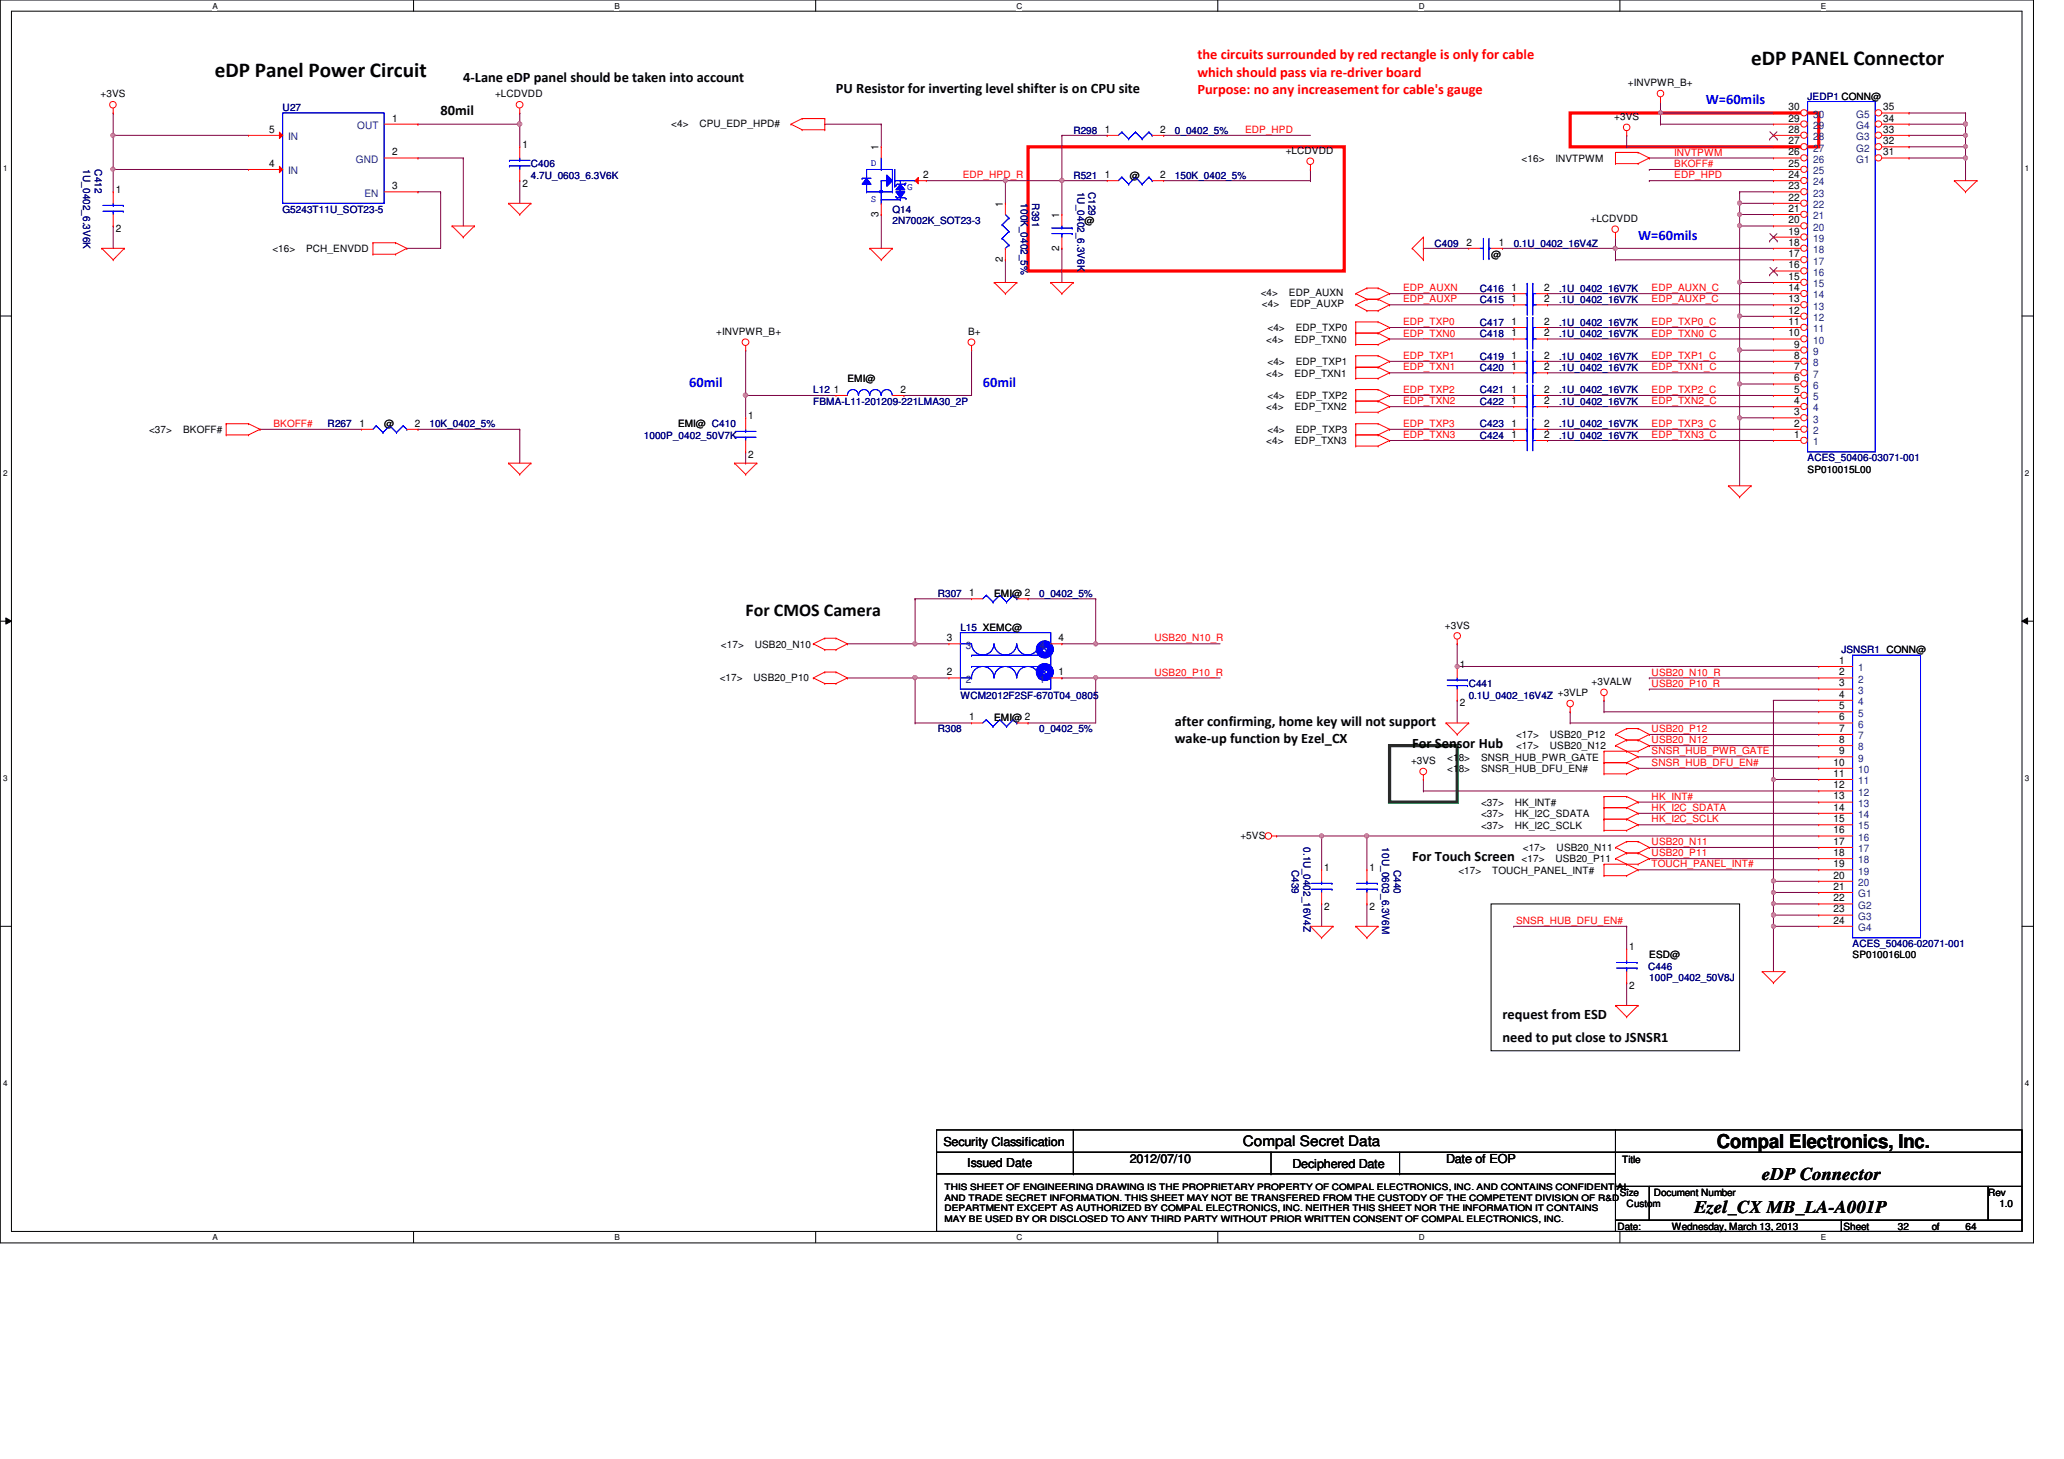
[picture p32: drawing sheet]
<svg xmlns="http://www.w3.org/2000/svg" width="297mm" height="210mm" viewBox="0 0 297 210" stroke-linecap="round" stroke-linejoin="round" font-family="sans-serif">
<defs><g id="words">
<g font-size="3">
<text x="30.9" y="11">eDP Panel Power Circuit</text>
<text x="252" y="9.4">eDP PANEL Connector</text>
</g>
<text font-size="2.8" x="247.1" y="165.1">Compal Electronics, Inc.</text>
<g font-size="2.6">
<text x="107.3" y="88.6">For CMOS Camera</text>
<text x="253.6" y="169.7">eDP Connector</text>
<text x="243.9" y="174.6">Ezel_CX MB_LA-A001P</text>
</g>
<g font-size="2.1">
<text x="66.7" y="11.7">4-Lane eDP panel should be taken into account</text>
<text x="63.4" y="16.6">80mil</text>
<text x="120.3" y="13.3">PU Resistor for inverting level shifter is on CPU site</text>
<text x="169.1" y="104.4">after confirming, home key will not support</text>
<text x="169.1" y="106.9">wake-up function by Ezel_CX</text>
<text x="203.2" y="107.7">For Sensor Hub</text>
<text x="203.2" y="123.9">For Touch Screen</text>
<text x="216.2" y="146.6">request from ESD</text>
<text x="216.2" y="149.9">need to put close to JSNSR1</text>
<text x="178.9" y="164.9">Compal Secret Data</text>
</g>
<g font-size="2.1" fill="#f00">
<text x="172.3" y="8.5">the circuits surrounded by red rectangle is only for cable</text>
<text x="172.3" y="11">which should pass via re-driver board</text>
<text x="172.3" y="13.5">Purpose: no any increasement for cable's gauge</text>
</g>
<g font-size="2.1" fill="#00f">
<text x="245.5" y="15">W=60mils</text>
<text x="235.8" y="34.5">W=60mils</text>
<text x="99.2" y="55.6">60mil</text>
<text x="141.4" y="55.6">60mil</text>
</g>
<g font-size="1.8">
<text x="135.8" y="164.8">Security Classification</text>
<text x="139.2" y="167.9">Issued Date</text>
<text x="162.6" y="167.4">2012/07/10</text>
<text x="208.1" y="167.4">Date of EOP</text>
<text x="186" y="168.1">Deciphered Date</text>
</g>
<g font-size="1.5">
<text x="56.4" y="17.5">1</text>
<text x="257.4" y="17.5">29</text>
<text x="257.4" y="15.9">30</text>
<text x="271" y="17.5">34</text>
<text x="271" y="15.9">35</text>
<text x="38.7" y="19.1">5</text>
<text x="56.4" y="22.4">2</text>
<text x="75.2" y="21.3">1</text>
<text x="126.4" y="21.6" transform="rotate(-90 126.4 21.6)">1</text>
<text x="159" y="19.1">1</text>
<text x="167" y="19.1">2</text>
<text x="257.4" y="22.4">26</text>
<text x="257.4" y="20.7">27</text>
<text x="257.4" y="19.1">28</text>
<text x="271" y="22.4">31</text>
<text x="271" y="20.7">32</text>
<text x="271" y="19.1">33</text>
<text x="16.7" y="27.8">1</text>
<text x="38.7" y="24">4</text>
<text x="56.4" y="27.2">3</text>
<text x="75.2" y="26.9">2</text>
<text x="132.8" y="25.6">2</text>
<text x="144.3" y="29.7" transform="rotate(-90 144.3 29.7)">1</text>
<text x="159" y="25.6">1</text>
<text x="167" y="25.6">2</text>
<text x="257.4" y="28.9">22</text>
<text x="257.4" y="27.2">23</text>
<text x="257.4" y="25.6">24</text>
<text x="257.4" y="24">25</text>
<text x="16.7" y="33.4">2</text>
<text x="126.4" y="31.2" transform="rotate(-90 126.4 31.2)">3</text>
<text x="152.4" y="31.4" transform="rotate(-90 152.4 31.4)">1</text>
<text x="211" y="35.3">2</text>
<text x="215.7" y="35.3">1</text>
<text x="257.4" y="35.3">18</text>
<text x="257.4" y="33.7">19</text>
<text x="257.4" y="32.1">20</text>
<text x="257.4" y="30.5">21</text>
<text x="144.3" y="37.7" transform="rotate(-90 144.3 37.7)">2</text>
<text x="152.4" y="36.1" transform="rotate(-90 152.4 36.1)">2</text>
<text x="217.5" y="41.9">1</text>
<text x="222.2" y="41.9">2</text>
<text x="257.4" y="41.9">14</text>
<text x="257.4" y="40.3">15</text>
<text x="257.4" y="38.6">16</text>
<text x="257.4" y="37">17</text>
<text x="217.5" y="43.5">1</text>
<text x="217.5" y="46.7">1</text>
<text x="222.2" y="43.5">2</text>
<text x="222.2" y="46.7">2</text>
<text x="257.4" y="46.7">11</text>
<text x="257.4" y="45.1">12</text>
<text x="257.4" y="43.5">13</text>
<text x="217.5" y="48.4">1</text>
<text x="217.5" y="53.3">1</text>
<text x="217.5" y="51.6">1</text>
<text x="222.2" y="48.4">2</text>
<text x="222.2" y="53.3">2</text>
<text x="222.2" y="51.6">2</text>
<text x="257.4" y="48.4">10</text>
<text x="258.2" y="53.3">7</text>
<text x="258.2" y="51.6">8</text>
<text x="258.2" y="50">9</text>
<text x="120" y="56.5">1</text>
<text x="129.6" y="56.5">2</text>
<text x="217.5" y="56.5">1</text>
<text x="217.5" y="58.1">1</text>
<text x="222.2" y="56.5">2</text>
<text x="222.2" y="58.1">2</text>
<text x="258.2" y="59.7">3</text>
<text x="258.2" y="58.1">4</text>
<text x="258.2" y="56.5">5</text>
<text x="258.2" y="54.9">6</text>
<text x="51.7" y="61.4">1</text>
<text x="59.7" y="61.4">2</text>
<text x="107.7" y="60.3">1</text>
<text x="107.7" y="65.9">2</text>
<text x="217.5" y="63">1</text>
<text x="217.5" y="61.4">1</text>
<text x="222.2" y="63">2</text>
<text x="222.2" y="61.4">2</text>
<text x="258.2" y="63">1</text>
<text x="258.2" y="61.4">2</text>
<text x="139.5" y="85.8">1</text>
<text x="136.3" y="92.2">3</text>
<text x="152.4" y="92.2">4</text>
<text x="264.7" y="95.5">1</text>
<text x="136.3" y="97.2">2</text>
<text x="152.4" y="97.2">1</text>
<text x="210.1" y="96.1">1</text>
<text x="210.1" y="101.6">2</text>
<text x="264.7" y="97.2">2</text>
<text x="264.7" y="98.8">3</text>
<text x="264.7" y="100.4">4</text>
<text x="139.5" y="103.6">1</text>
<text x="264.7" y="102">5</text>
<text x="264.7" y="103.6">6</text>
<text x="264.7" y="105.3">7</text>
<text x="264.7" y="106.9">8</text>
<text x="263.9" y="110.2">10</text>
<text x="263.9" y="111.8">11</text>
<text x="263.9" y="113.4">12</text>
<text x="264.7" y="108.5">9</text>
<text x="263.9" y="115">13</text>
<text x="263.9" y="116.6">14</text>
<text x="263.9" y="118.3">15</text>
<text x="263.9" y="119.9">16</text>
<text x="190.6" y="125.3">1</text>
<text x="197.1" y="125.3">1</text>
<text x="263.9" y="121.5">17</text>
<text x="263.9" y="123.1">18</text>
<text x="263.9" y="124.8">19</text>
<text x="190.6" y="130.9">2</text>
<text x="197.1" y="130.9">2</text>
<text x="263.9" y="126.4">20</text>
<text x="263.9" y="128">21</text>
<text x="263.9" y="129.7">22</text>
<text x="263.9" y="131.3">23</text>
<text x="234.5" y="136.7">1</text>
<text x="263.9" y="132.9">24</text>
<text x="234.5" y="142.3">2</text>
</g>
<g font-size="1.5" fill="#004080">
<text x="260.9" y="16.9">30</text>
<text x="267.1" y="16.9">G5</text>
<text x="41.5" y="20.2">IN</text>
<text x="51.2" y="23.4">GND</text>
<text x="51.4" y="18.5">OUT</text>
<text x="260.9" y="23.4">26</text>
<text x="260.9" y="21.8">27</text>
<text x="260.9" y="20.2">28</text>
<text x="260.9" y="18.5">29</text>
<text x="267.1" y="23.4">G1</text>
<text x="267.1" y="21.8">G2</text>
<text x="267.1" y="20.2">G3</text>
<text x="267.1" y="18.5">G4</text>
<text x="41.5" y="25.1">IN</text>
<text x="52.4" y="28.3">EN</text>
<text x="260.9" y="29.9">22</text>
<text x="260.9" y="28.3">23</text>
<text x="260.9" y="26.7">24</text>
<text x="260.9" y="25.1">25</text>
<text x="260.9" y="34.8">19</text>
<text x="260.9" y="33.2">20</text>
<text x="260.9" y="31.5">21</text>
<text x="260.9" y="41.3">15</text>
<text x="260.9" y="39.7">16</text>
<text x="260.9" y="38.1">17</text>
<text x="260.9" y="36.4">18</text>
<text x="260.9" y="47.8">11</text>
<text x="260.9" y="46.2">12</text>
<text x="260.9" y="44.5">13</text>
<text x="260.9" y="42.9">14</text>
<text x="260.9" y="52.7">8</text>
<text x="260.9" y="51.1">9</text>
<text x="260.9" y="49.4">10</text>
<text x="260.9" y="59.2">4</text>
<text x="260.9" y="57.6">5</text>
<text x="260.9" y="55.9">6</text>
<text x="260.9" y="54.3">7</text>
<text x="260.9" y="64.1">1</text>
<text x="260.9" y="62.4">2</text>
<text x="260.9" y="60.8">3</text>
<text x="139" y="93.3">3</text>
<text x="149.6" y="93.3">4</text>
<text x="139" y="98.2">2</text>
<text x="149.6" y="98.2">1</text>
<text x="267.4" y="96.6">1</text>
<text x="267.4" y="98.2">2</text>
<text x="267.4" y="99.8">3</text>
<text x="267.4" y="101.4">4</text>
<text x="267.4" y="103.1">5</text>
<text x="267.4" y="104.7">6</text>
<text x="267.4" y="106.3">7</text>
<text x="267.4" y="107.9">8</text>
<text x="267.4" y="109.6">9</text>
<text x="267.4" y="111.2">10</text>
<text x="267.4" y="112.8">11</text>
<text x="267.4" y="114.5">12</text>
<text x="267.4" y="116.1">13</text>
<text x="267.4" y="117.7">14</text>
<text x="267.4" y="119.3">15</text>
<text x="267.4" y="120.9">16</text>
<text x="267.4" y="122.6">17</text>
<text x="267.4" y="124.2">18</text>
<text x="267.4" y="125.8">19</text>
<text x="267.4" y="127.5">20</text>
<text x="267.4" y="129.1">G1</text>
<text x="267.4" y="130.7">G2</text>
<text x="267.4" y="132.3">G3</text>
<text x="267.4" y="133.9">G4</text>
</g>
<g font-size="1.4">
<text x="14.5" y="14">+3VS</text>
<text x="71.2" y="14">+LCDVDD</text>
<text x="232.3" y="17.3">+3VS</text>
<text x="234.3" y="12.4">+INVPWR_B+</text>
<text x="96.6" y="18.2">&lt;4&gt;</text>
<text x="100.7" y="18.2">CPU_EDP_HPD#</text>
<text x="185" y="22.1">+LCDVDD</text>
<text x="219" y="23.3">&lt;16&gt;</text>
<text x="223.9" y="23.3">INVTPWM</text>
<text x="162.6" y="25.7">@</text>
<text x="156.1" y="32.2">@</text>
<text x="228.9" y="31.9">+LCDVDD</text>
<text x="39.2" y="36.3">&lt;16&gt;</text>
<text x="44.1" y="36.3">PCH_ENVDD</text>
<text x="214.6" y="37.1">@</text>
<text x="181.4" y="42.6">&lt;4&gt;</text>
<text x="181.6" y="44.2">&lt;4&gt;</text>
<text x="182.4" y="47.7">&lt;4&gt;</text>
<text x="185.5" y="42.6">EDP_AUXN</text>
<text x="185.7" y="44.2">EDP_AUXP</text>
<text x="186.5" y="47.7">EDP_TXP0</text>
<text x="103.1" y="48.2">+INVPWR_B+</text>
<text x="139.3" y="48.2">B+</text>
<text x="182.2" y="49.3">&lt;4&gt;</text>
<text x="182.4" y="52.5">&lt;4&gt;</text>
<text x="186.3" y="49.3">EDP_TXN0</text>
<text x="186.5" y="52.5">EDP_TXP1</text>
<text x="122" y="55">EMI@</text>
<text x="182.2" y="54.2">&lt;4&gt;</text>
<text x="182.2" y="59.1">&lt;4&gt;</text>
<text x="182.4" y="57.4">&lt;4&gt;</text>
<text x="186.3" y="54.2">EDP_TXN1</text>
<text x="186.3" y="59.1">EDP_TXN2</text>
<text x="186.5" y="57.4">EDP_TXP2</text>
<text x="21.5" y="62.3">&lt;37&gt;</text>
<text x="26.4" y="62.3">BKOFF#</text>
<text x="55.3" y="61.5">@</text>
<text x="97.6" y="61.5">EMI@ C410</text>
<text x="182.2" y="63.9">&lt;4&gt;</text>
<text x="182.4" y="62.3">&lt;4&gt;</text>
<text x="186.3" y="63.9">EDP_TXN3</text>
<text x="186.5" y="62.3">EDP_TXP3</text>
<text x="260.1" y="68">SP010015L00</text>
<text x="143.1" y="85.9">EMI@ 2</text>
<text x="103.8" y="93.2">&lt;17&gt;</text>
<text x="108.6" y="93.2">USB20_N10</text>
<text x="207.9" y="90.4">+3VS</text>
<text x="103.6" y="98">&lt;17&gt;</text>
<text x="108.5" y="98">USB20_P10</text>
<text x="229.1" y="98.6">+3VALW</text>
<text x="143.1" y="103.8">EMI@ 2</text>
<text x="218.2" y="106.2">&lt;17&gt;</text>
<text x="218.2" y="107.8">&lt;17&gt;</text>
<text x="223.1" y="106.2">USB20_P12</text>
<text x="223.1" y="107.8">USB20_N12</text>
<text x="203.1" y="109.9">+3VS</text>
<text x="208.3" y="109.4">&lt;18&gt;</text>
<text x="208.3" y="111.1">&lt;18&gt;</text>
<text x="213.1" y="109.4">SNSR_HUB_PWR_GATE</text>
<text x="213.1" y="111.1">SNSR_HUB_DFU_EN#</text>
<text x="213.1" y="116">&lt;37&gt;</text>
<text x="213.1" y="117.6">&lt;37&gt;</text>
<text x="213.1" y="119.2">&lt;37&gt;</text>
<text x="218" y="116">HK_INT#</text>
<text x="218" y="117.6">HK_I2C_SDATA</text>
<text x="218" y="119.2">HK_I2C_SCLK</text>
<text x="178.5" y="120.6">+5VS</text>
<text x="209.9" y="125.7">&lt;17&gt;</text>
<text x="214.8" y="125.7">TOUCH_PANEL_INT#</text>
<text x="219" y="124.1">&lt;17&gt;</text>
<text x="219.2" y="122.4">&lt;17&gt;</text>
<text x="223.9" y="124.1">USB20_P11</text>
<text x="224" y="122.4">USB20_N11</text>
<text x="237.4" y="137.9">ESD@</text>
<text x="266.6" y="137.9">SP010016L00</text>
<text x="233.5" y="167.3">Title</text>
<text x="233.1" y="172">Size</text>
<text x="234.1" y="173.7">Custom</text>
<text x="238" y="172">Document Number</text>
<text x="286.1" y="172">Rev</text>
<text x="287.7" y="173.7">1.0</text>
<text x="232.8" y="176.9">Date:</text>
<text x="240.6" y="176.9">Wednesday, March 13, 2013</text>
<text x="265.3" y="176.9">Sheet</text>
<text x="273.1" y="176.9">32</text>
<text x="278" y="176.9">of</text>
<text x="282.9" y="176.9">64</text>
</g>
<g font-size="1.4" fill="#000080">
<text x="40.7" y="16">U27</text>
<text x="260.1" y="14.4">JEDP1 CONN@</text>
<text x="154.5" y="19.2">R298</text>
<text x="169.1" y="19.2">0_0402_5%</text>
<text x="12" y="24.4" transform="rotate(90 12 24.4)">1U_0402_6.3V6K</text>
<text x="13.6" y="24.4" transform="rotate(90 13.6 24.4)">C412</text>
<text x="76.4" y="24.1">C406</text>
<text x="76.4" y="25.7">4.7U_0603_6.3V6K</text>
<text x="146.9" y="29.3" transform="rotate(90 146.9 29.3)">100K_0402_5%</text>
<text x="148.5" y="29.3" transform="rotate(90 148.5 29.3)">R391</text>
<text x="154.5" y="25.7">R521</text>
<text x="155.1" y="27.6" transform="rotate(90 155.1 27.6)">1U_0402_6.3V6K</text>
<text x="156.7" y="27.6" transform="rotate(90 156.7 27.6)">C129</text>
<text x="169.1" y="25.7">150K_0402_5%</text>
<text x="40.7" y="30.6">G5243T11U_SOT23-5</text>
<text x="128.4" y="30.6">Q14</text>
<text x="128.4" y="32.2">2N7002K_SOT23-3</text>
<text x="206.5" y="35.5">C409</text>
<text x="217.8" y="35.5">0.1U_0402_16V4Z</text>
<text x="213" y="42">C416</text>
<text x="224.4" y="42">.1U_0402_16V7K</text>
<text x="213" y="43.6">C415</text>
<text x="213" y="46.9">C417</text>
<text x="224.4" y="43.6">.1U_0402_16V7K</text>
<text x="224.4" y="46.9">.1U_0402_16V7K</text>
<text x="213" y="48.5">C418</text>
<text x="213" y="53.3">C420</text>
<text x="213" y="51.7">C419</text>
<text x="224.4" y="48.5">.1U_0402_16V7K</text>
<text x="224.4" y="53.3">.1U_0402_16V7K</text>
<text x="224.4" y="51.7">.1U_0402_16V7K</text>
<text x="117" y="56.6">L12</text>
<text x="117" y="58.3">FBMA-L11-201209-221LMA30_2P</text>
<text x="213" y="56.6">C421</text>
<text x="213" y="58.3">C422</text>
<text x="224.4" y="56.6">.1U_0402_16V7K</text>
<text x="224.4" y="58.3">.1U_0402_16V7K</text>
<text x="47.2" y="61.5">R267</text>
<text x="61.8" y="61.5">10K_0402_5%</text>
<text x="92.7" y="63.1">1000P_0402_50V7K</text>
<text x="213" y="63.1">C424</text>
<text x="213" y="61.5">C423</text>
<text x="224.4" y="63.1">.1U_0402_16V7K</text>
<text x="224.4" y="61.5">.1U_0402_16V7K</text>
<text x="260.1" y="66.4">ACES_50406-03071-001</text>
<text x="135" y="85.9">R307</text>
<text x="149.6" y="85.9">0_0402_5%</text>
<text x="138.2" y="90.8">L15 XEMC@</text>
<text x="265" y="94">JSNSR1 CONN@</text>
<text x="138.2" y="100.5">WCM2012F2SF-670T04_0805</text>
<text x="211.4" y="98.9">C441</text>
<text x="211.4" y="100.5">0.1U_0402_16V4Z +3VLP</text>
<text x="135" y="105.4">R308</text>
<text x="149.6" y="105.4">0_0402_5%</text>
<text x="185.9" y="125.1" transform="rotate(90 185.9 125.1)">C439</text>
<text x="187.6" y="121.9" transform="rotate(90 187.6 121.9)">0.1U_0402_16V4Z</text>
<text x="198.9" y="121.9" transform="rotate(90 198.9 121.9)">10U_0603_6.3V6M</text>
<text x="200.6" y="125.1" transform="rotate(90 200.6 125.1)">C440</text>
<text x="266.6" y="136.3">ACES_50406-02071-001</text>
<text x="237.2" y="139.5">C446</text>
<text x="237.4" y="141.1">100P_0402_50V8J</text>
</g>
<g font-size="1.4" fill="#00f">
<text x="125.3" y="23.9">D</text>
<text x="125.3" y="29.1">S</text>
<text x="130.6" y="27.3">G</text>
</g>
<g font-size="1.4" fill="#f00">
<text x="179.2" y="19.1">EDP_HPD</text>
<text x="241" y="22.4">INVTPWM</text>
<text x="138.6" y="25.7">EDP_HPD_R</text>
<text x="241" y="24">BKOFF#</text>
<text x="241" y="25.7">EDP_HPD</text>
<text x="201.9" y="41.9">EDP_AUXN</text>
<text x="237.7" y="41.9">EDP_AUXN_C</text>
<text x="201.9" y="46.8">EDP_TXP0</text>
<text x="201.9" y="43.5">EDP_AUXP</text>
<text x="237.7" y="46.8">EDP_TXP0_C</text>
<text x="237.7" y="43.5">EDP_AUXP_C</text>
<text x="201.9" y="51.6">EDP_TXP1</text>
<text x="201.9" y="53.3">EDP_TXN1</text>
<text x="201.9" y="48.4">EDP_TXN0</text>
<text x="237.7" y="51.6">EDP_TXP1_C</text>
<text x="237.7" y="53.3">EDP_TXN1_C</text>
<text x="237.7" y="48.4">EDP_TXN0_C</text>
<text x="201.9" y="58.2">EDP_TXN2</text>
<text x="201.9" y="56.6">EDP_TXP2</text>
<text x="237.7" y="58.2">EDP_TXN2_C</text>
<text x="237.7" y="56.6">EDP_TXP2_C</text>
<text x="39.4" y="61.4">BKOFF#</text>
<text x="201.9" y="63">EDP_TXN3</text>
<text x="201.9" y="61.4">EDP_TXP3</text>
<text x="237.7" y="63">EDP_TXN3_C</text>
<text x="237.7" y="61.4">EDP_TXP3_C</text>
<text x="166.2" y="92.3">USB20_N10_R</text>
<text x="166.2" y="97.2">USB20_P10_R</text>
<text x="237.7" y="97.2">USB20_N10_R</text>
<text x="237.7" y="98.8">USB20_P10_R</text>
<text x="237.7" y="105.3">USB20_P12</text>
<text x="237.7" y="106.9">USB20_N12</text>
<text x="237.7" y="108.5">SNSR_HUB_PWR_GATE</text>
<text x="237.7" y="110.2">SNSR_HUB_DFU_EN#</text>
<text x="237.7" y="115.1">HK_INT#</text>
<text x="237.7" y="116.7">HK_I2C_SDATA</text>
<text x="237.7" y="118.3">HK_I2C_SCLK</text>
<text x="237.7" y="121.6">USB20_N11</text>
<text x="237.7" y="123.2">USB20_P11</text>
<text x="237.7" y="124.8">TOUCH_PANEL_INT#</text>
<text x="218.2" y="132.9">SNSR_HUB_DFU_EN#</text>
</g>
<g font-size="1.3">
<text x="135.9" y="171.2">THIS SHEET OF ENGINEERING DRAWING IS THE PROPRIETARY PROPERTY OF COMPAL ELECTRONICS, INC. AND CONTAINS CONFIDENTIAL</text>
<text x="135.9" y="172.7">AND TRADE SECRET INFORMATION. THIS SHEET MAY NOT BE TRANSFERED FROM THE CUSTODY OF THE COMPETENT DIVISION OF R&amp;D</text>
<text x="135.9" y="174.2">DEPARTMENT EXCEPT AS AUTHORIZED BY COMPAL ELECTRONICS, INC. NEITHER THIS SHEET NOR THE INFORMATION IT CONTAINS</text>
<text x="135.9" y="175.8">MAY BE USED BY OR DISCLOSED TO ANY THIRD PARTY WITHOUT PRIOR WRITTEN CONSENT OF COMPAL ELECTRONICS, INC.</text>
</g>
<g font-size="1.2">
<text x="30.6" y="1.2">A</text>
<text x="88.4" y="1.2">B</text>
<text x="146.3" y="1.2">C</text>
<text x="204.2" y="1.2">D</text>
<text x="262" y="1.2">E</text>
<text x=".5" y="24.6">1</text>
<text x="291.4" y="24.6">1</text>
<text x=".5" y="68.5">2</text>
<text x="291.4" y="68.5">2</text>
<text x=".5" y="112.4">3</text>
<text x="291.4" y="112.4">3</text>
<text x=".5" y="156.3">4</text>
<text x="291.4" y="156.3">4</text>
<text x="30.6" y="178.4">A</text>
<text x="88.4" y="178.4">B</text>
<text x="146.3" y="178.4">C</text>
<text x="204.2" y="178.4">D</text>
<text x="262" y="178.4">E</text>
</g>
</g></defs>
<path d="M0 0h292.6v178.8h-292.6zM1.6 1.6h289.4v175.6h-289.4z" fill="none" stroke="#000" stroke-width=".14"/>
<g fill="#fff">
<path d="M30.6 .2h.7v1.3h-.7z"/>
<path d="M30.6 177.3h.7v1.3h-.7z"/>
</g>
<path d="M59.5 0v1.6M59.5 177.2v1.6" fill="none" stroke="#000" stroke-width=".14"/>
<g fill="#fff">
<path d="M88.4 .2h.8v1.3h-.8z"/>
<path d="M88.4 177.3h.8v1.3h-.8z"/>
</g>
<path d="M117.4 0v1.6M117.4 177.2v1.6" fill="none" stroke="#000" stroke-width=".14"/>
<g fill="#fff">
<path d="M146.3 .2h.8v1.3h-.8z"/>
<path d="M146.3 177.3h.8v1.3h-.8z"/>
</g>
<path d="M175.3 0v1.6M175.3 177.2v1.6" fill="none" stroke="#000" stroke-width=".14"/>
<g fill="#fff">
<path d="M204.2 .2h.8v1.3h-.8z"/>
<path d="M204.2 177.3h.8v1.3h-.8z"/>
</g>
<path d="M233.1 0v1.6M233.1 177.2v1.6" fill="none" stroke="#000" stroke-width=".14"/>
<g fill="#fff">
<path d="M262 .2h.8v1.3h-.8z"/>
<path d="M262 177.3h.8v1.3h-.8z"/>
<path d="M.5 23.5h.6v1.3h-.6z"/>
<path d="M291.4 23.5h.6v1.3h-.6z"/>
<path d="M.5 67.4h.6v1.3h-.6z"/>
<path d="M291.4 67.4h.6v1.3h-.6z"/>
</g>
<path d="M0 45.5h1.6M291 45.5h1.6" fill="none" stroke="#000" stroke-width=".14"/>
<g fill="#fff">
<path d="M.5 111.3h.6v1.3h-.6z"/>
<path d="M291.4 111.3h.6v1.3h-.6z"/>
</g>
<path d="M0 89.4h1.6M.8 88.9l.8 .5-.8 .4zM291 89.4l.8-.5v.9zM291 89.4h1.6" fill="none" stroke="#000" stroke-width=".14"/>
<path d="M.8 88.9l.8 .5-.8 .4zM291 89.4l.8-.5v.9z" fill="#000"/>
<g fill="#fff">
<path d="M.5 155.2h.6v1.3h-.6z"/>
<path d="M291.4 155.2h.6v1.3h-.6z"/>
</g>
<path d="M0 133.3h1.6M214.6 130h35.8v21.2h-35.8zM291 133.3h1.6" fill="none" stroke="#000" stroke-width=".14"/>
<path d="M226 16.3h35.7v4.8h-35.7zM148 21.1h45.5v17.9h-45.5z" fill="none" stroke="#f00" stroke-width=".47"/>
<path d="M200 107.3h9.7v8.1h-9.7z" fill="none" stroke="#008000" stroke-width=".47"/>
<path d="M107.3 56.9h.1M107.3 56.9h13" fill="none" stroke="#800040" stroke-width=".14"/>
<circle cx="107.3" cy="56.8" r=".31" fill="#f0f"/>
<circle cx="107.3" cy="56.8" r=".31" fill="none" stroke="#f0f" stroke-width=".14"/>
<path d="M60.2 17.9h.1M60.2 17.9h14.6M74.8 17.9h.1M74.8 17.9v3.2M107.3 50.4h.1M107.3 56.9h.1M107.3 50.4v9.7M130.1 56.9h.1M139.8 50.4h.1M139.8 50.4v6.5h-9.7" fill="none" stroke="#800040" stroke-width=".14"/>
<circle cx="74.8" cy="17.8" r=".32" fill="#f0f"/>
<circle cx="74.8" cy="17.8" r=".32" fill="none" stroke="#f0f" stroke-width=".14"/>
<g fill="none" stroke="#800040" stroke-width=".14">
<path d="M16.3 19.5h.1M16.3 19.5h19.5M58.5 35.7h.1M60.2 22.7h.1M60.2 27.6h.1M60.2 22.7h6.5M60.2 27.6h3.2M63.4 27.6h.1M63.4 27.6v8.1h-4.9M66.7 22.7h.1M66.7 22.7v9.8M74.8 26h.1"/>
<path d="M74.8 26v3.3"/>
</g>
<circle cx="16.3" cy="19.5" r=".3" fill="#f0f"/>
<circle cx="16.3" cy="19.5" r=".3" fill="none" stroke="#f0f" stroke-width=".14"/>
<path d="M16.3 16.3h.1M16.3 16.3v3.2M16.3 24.4h.1M16.3 24.4v3.2" fill="none" stroke="#800040" stroke-width=".14"/>
<circle cx="16.3" cy="24.3" r=".3" fill="#f0f"/>
<circle cx="16.3" cy="24.3" r=".3" fill="none" stroke="#f0f" stroke-width=".14"/>
<g fill="none" stroke="#800040" stroke-width=".14">
<path d="M274.7 16.3h.1M274.7 17.9h.1M274.7 16.3h8.2M274.7 17.9h8.2M282.9 16.3h.1M282.9 17.9h.1M282.9 16.3v3.2M16.3 32.5h.1M16.3 24.4h.1M16.3 32.5v3.2M16.3 24.4h19.5M200 58.5h.1"/>
<path d="M200 56.9h.1M200 52h.1M200 53.6h.1M200 47.1h.1M200 48.8h.1M200 58.5h17.8M200 56.9h17.8M200 52h17.8M200 53.6h17.8M200 47.1h17.8M200 48.8h17.8M222.7 58.5h.1"/>
<path d="M222.7 56.9h.1M222.7 52h.1M222.7 53.6h.1M222.7 47.1h.1M222.7 48.8h.1M222.7 58.5h32.5M222.7 56.9h32.5M222.7 52h32.5M222.7 53.6h32.5M222.7 47.1h32.5M222.7 48.8h32.5M200 63.4h.1"/>
<path d="M200 61.8h.1M200 63.4h17.8M200 61.8h17.8M222.7 63.4h.1M222.7 61.8h.1M222.7 63.4h32.5M222.7 61.8h32.5M131.7 97.5h.1M131.7 92.6h.1M131.7 86.1h.1M131.7 86.1v6.5M131.7 97.5v6.5"/>
<path d="M131.7 97.5h4.9M131.7 92.6h4.9M131.7 86.1h8.1M148 86.1h.1M148 86.1h9.7M152.8 97.5h.1M152.8 92.6h.1M152.8 97.5h4.9M157.7 86.1h.1M157.7 97.5h.1M157.7 86.1v6.5h-4.9M157.7 97.5v6.5h-9.7"/>
<path d="M131.7 104h.1M131.7 104h8.1M148 104h.1"/>
</g>
<circle cx="282.9" cy="17.8" r=".31" fill="#f0f"/>
<circle cx="282.9" cy="17.8" r=".31" fill="none" stroke="#f0f" stroke-width=".14"/>
<path d="M274.7 19.5h.1M274.7 19.5h8.2M274.7 21.1h.1M274.7 21.1h8.2M282.9 22.7h.1M282.9 22.7v3.3" fill="none" stroke="#800040" stroke-width=".14"/>
<circle cx="282.9" cy="21.1" r=".3" fill="#f0f"/>
<circle cx="282.9" cy="21.1" r=".3" fill="none" stroke="#f0f" stroke-width=".14"/>
<path d="M274.7 22.7h.1M274.7 22.7h8.2" fill="none" stroke="#800040" stroke-width=".14"/>
<circle cx="282.9" cy="22.7" r=".3" fill="#f0f"/>
<circle cx="282.9" cy="22.7" r=".3" fill="none" stroke="#f0f" stroke-width=".14"/>
<path d="M282.9 19.5h.1M282.9 19.5v3.2M282.9 21.1h.1" fill="none" stroke="#800040" stroke-width=".14"/>
<circle cx="282.9" cy="19.5" r=".3" fill="#f0f"/>
<circle cx="282.9" cy="19.5" r=".3" fill="none" stroke="#f0f" stroke-width=".14"/>
<path d="M232.5 35.7h.1M232.5 35.7h22.7" fill="none" stroke="#800040" stroke-width=".14"/>
<circle cx="232.4" cy="35.7" r=".3" fill="#f0f"/>
<circle cx="232.4" cy="35.7" r=".3" fill="none" stroke="#f0f" stroke-width=".14"/>
<path d="M239 16.3h.1M239 16.3v1.6M232.5 35.7h.1M232.5 37.4h.1M232.5 34.1h.1M232.5 34.1v3.3M232.5 37.4h22.7" fill="none" stroke="#800040" stroke-width=".14"/>
<circle cx="239" cy="16.2" r=".3" fill="#f0f"/>
<circle cx="239" cy="16.2" r=".3" fill="none" stroke="#f0f" stroke-width=".14"/>
<path d="M239 17.9h.1M239 16.3h.1M239 14.6h.1M239 17.9h16.2M239 16.3h16.2M239 14.6v1.7M250.4 27.6h.1M250.4 29.3h.1M250.4 27.6h4.8M250.4 27.6v3.3M250.4 29.3h4.8" fill="none" stroke="#800040" stroke-width=".14"/>
<circle cx="250.4" cy="29.2" r=".3" fill="#f0f"/>
<circle cx="250.4" cy="29.2" r=".3" fill="none" stroke="#f0f" stroke-width=".14"/>
<path d="M250.4 30.9h.1M250.4 30.9h4.8M250.4 60.1h.1M250.4 60.1v9.8" fill="none" stroke="#800040" stroke-width=".14"/>
<circle cx="250.4" cy="60.1" r=".3" fill="#f0f"/>
<circle cx="250.4" cy="60.1" r=".3" fill="none" stroke="#f0f" stroke-width=".14"/>
<g fill="none" stroke="#800040" stroke-width=".14">
<path d="M204.8 35.7h.1M204.8 35.7h6.6M216.2 35.7h.1M216.2 35.7h16.3M237.4 22.7h.1M237.4 24.4h.1M237.4 26h.1M237.4 22.7h17.8M237.4 24.4h17.8M237.4 26h17.8M250.4 32.5h.1M250.4 32.5h4.8"/>
<path d="M255.2 133.3h.1M255.2 133.3v6.5"/>
</g>
<circle cx="255.2" cy="133.3" r=".3" fill="#f0f"/>
<circle cx="255.2" cy="133.3" r=".3" fill="none" stroke="#f0f" stroke-width=".14"/>
<path d="M255.2 112.1h.1M255.2 100.8h.1M255.2 112.1h6.5M255.2 100.8v11.3M255.2 126.8h.1M255.2 126.8v1.6" fill="none" stroke="#800040" stroke-width=".14"/>
<circle cx="255.2" cy="126.7" r=".3" fill="#f0f"/>
<circle cx="255.2" cy="126.7" r=".3" fill="none" stroke="#f0f" stroke-width=".14"/>
<path d="M209.7 95.9h.1M209.7 92.6h.1M209.7 95.9h52M209.7 92.6v3.3" fill="none" stroke="#800040" stroke-width=".14"/>
<circle cx="209.7" cy="95.9" r=".3" fill="#f0f"/>
<circle cx="209.7" cy="95.9" r=".3" fill="none" stroke="#f0f" stroke-width=".14"/>
<path d="M255.2 128.4h.1M255.2 130h.1M255.2 128.4h6.5M255.2 130h6.5M255.2 128.4v1.6" fill="none" stroke="#800040" stroke-width=".14"/>
<circle cx="255.2" cy="128.4" r=".3" fill="#f0f"/>
<circle cx="255.2" cy="128.4" r=".3" fill="none" stroke="#f0f" stroke-width=".14"/>
<path d="M255.2 131.7h.1M255.2 130h.1M255.2 131.7h6.5M255.2 130v1.7" fill="none" stroke="#800040" stroke-width=".14"/>
<circle cx="255.2" cy="130" r=".3" fill="#f0f"/>
<circle cx="255.2" cy="130" r=".3" fill="none" stroke="#f0f" stroke-width=".14"/>
<path d="M255.2 133.3h.1M255.2 131.7h.1M255.2 133.3h6.5M255.2 131.7v1.6" fill="none" stroke="#800040" stroke-width=".14"/>
<circle cx="255.2" cy="131.6" r=".31" fill="#f0f"/>
<circle cx="255.2" cy="131.6" r=".31" fill="none" stroke="#f0f" stroke-width=".14"/>
<path d="M250.4 30.9h.1M250.4 30.9v1.6" fill="none" stroke="#800040" stroke-width=".14"/>
<circle cx="250.4" cy="30.9" r=".3" fill="#f0f"/>
<circle cx="250.4" cy="30.9" r=".3" fill="none" stroke="#f0f" stroke-width=".14"/>
<g fill="none" stroke="#800040" stroke-width=".14">
<path d="M200 42.2h.1M200 43.9h.1M200 42.2h17.8M200 43.9h17.8M222.7 42.2h.1M222.7 43.9h.1M222.7 42.2h32.5M222.7 43.9h32.5M37.4 61.8h.1M37.4 61.8h14.6M60.2 61.8h.1M60.2 61.8h14.6"/>
<path d="M74.8 61.8h.1M74.8 61.8v4.8M204.8 113.8h.1M204.8 112.1h.1M204.8 113.8h56.9M204.8 112.1v1.7M226 102.4h.1M226 104h.1M226 102.4v1.6M226 104h35.7M230.8 102.4h.1M230.8 100.8h.1"/>
<path d="M230.8 102.4h30.9M230.8 100.8v1.6M235.8 108.9h.1M235.8 110.5h.1M235.8 115.4h.1M235.8 117h.1M235.8 118.7h.1M235.8 108.9h25.9M235.8 110.5h25.9M235.8 115.4h25.9M235.8 117h25.9M235.8 118.7h25.9"/>
<path d="M237.4 105.7h.1M237.4 107.3h.1M237.4 105.7h24.3M237.4 107.3h24.3M255.2 100.8h.1M255.2 100.8h6.5M196.7 120.3h.1M196.7 120.3h65"/>
</g>
<circle cx="196.7" cy="120.3" r=".31" fill="#f0f"/>
<circle cx="196.7" cy="120.3" r=".31" fill="none" stroke="#f0f" stroke-width=".14"/>
<path d="M183.7 120.3h.1M183.7 120.3h13M190.2 130h.1M190.2 120.3h.1M190.2 120.3v4.8M190.2 130v3.3M196.7 130h.1M196.7 120.3h.1M196.7 120.3v4.8M196.7 130v3.3" fill="none" stroke="#800040" stroke-width=".14"/>
<circle cx="190.2" cy="120.3" r=".3" fill="#f0f"/>
<circle cx="190.2" cy="120.3" r=".3" fill="none" stroke="#f0f" stroke-width=".14"/>
<g fill="none" stroke="#800040" stroke-width=".14">
<path d="M237.4 97.5h.1M237.4 99.1h.1M237.4 97.5h24.3M237.4 99.1h24.3M255.2 112.1h.1M255.2 112.1v14.7M235.8 125.1h.1M235.8 125.1h25.9M237.4 121.9h.1M237.4 123.5h.1M237.4 121.9h24.3M237.4 123.5h24.3"/>
<path d="M255.2 126.8h.1M255.2 126.8h6.5"/>
</g>
<circle cx="255.2" cy="112.1" r=".3" fill="#f0f"/>
<circle cx="255.2" cy="112.1" r=".3" fill="none" stroke="#f0f" stroke-width=".14"/>
<path d="M250.4 32.5h.1M250.4 32.5v8.1M209.7 100.8h.1M209.7 100.8v3.2" fill="none" stroke="#800040" stroke-width=".14"/>
<circle cx="250.4" cy="32.5" r=".3" fill="#f0f"/>
<circle cx="250.4" cy="32.5" r=".3" fill="none" stroke="#f0f" stroke-width=".14"/>
<path d="M250.4 40.6h.1M250.4 45.5h.1M250.4 40.6h4.8M250.4 45.5h4.8M250.4 40.6v4.9" fill="none" stroke="#800040" stroke-width=".14"/>
<circle cx="250.4" cy="40.6" r=".3" fill="#f0f"/>
<circle cx="250.4" cy="40.6" r=".3" fill="none" stroke="#f0f" stroke-width=".14"/>
<path d="M250.4 50.4h.1M250.4 45.5h.1M250.4 50.4h4.8M250.4 45.5v4.9" fill="none" stroke="#800040" stroke-width=".14"/>
<circle cx="250.4" cy="45.5" r=".3" fill="#f0f"/>
<circle cx="250.4" cy="45.5" r=".3" fill="none" stroke="#f0f" stroke-width=".14"/>
<path d="M250.4 55.2h.1M250.4 50.4h.1M250.4 55.2h4.8M250.4 50.4v4.8" fill="none" stroke="#800040" stroke-width=".14"/>
<circle cx="250.3" cy="50.4" r=".31" fill="#f0f"/>
<circle cx="250.3" cy="50.4" r=".31" fill="none" stroke="#f0f" stroke-width=".14"/>
<path d="M250.4 55.2h.1M250.4 55.2v4.9M250.4 60.1h.1M250.4 60.1h4.8" fill="none" stroke="#800040" stroke-width=".14"/>
<circle cx="250.4" cy="55.2" r=".3" fill="#f0f"/>
<circle cx="250.4" cy="55.2" r=".3" fill="none" stroke="#f0f" stroke-width=".14"/>
<path d="M122 92.6h.1M122 92.6h9.7" fill="none" stroke="#800040" stroke-width=".14"/>
<circle cx="131.7" cy="92.6" r=".31" fill="#f0f"/>
<circle cx="131.7" cy="92.6" r=".31" fill="none" stroke="#f0f" stroke-width=".14"/>
<path d="M157.7 92.6h.1M157.7 92.6h17.9" fill="none" stroke="#800040" stroke-width=".14"/>
<circle cx="157.7" cy="92.6" r=".3" fill="#f0f"/>
<circle cx="157.7" cy="92.6" r=".3" fill="none" stroke="#f0f" stroke-width=".14"/>
<path d="M157.7 97.5h.1M157.7 97.5h17.9" fill="none" stroke="#800040" stroke-width=".14"/>
<circle cx="157.7" cy="97.5" r=".3" fill="#f0f"/>
<circle cx="157.7" cy="97.5" r=".3" fill="none" stroke="#f0f" stroke-width=".14"/>
<path d="M122 97.5h.1M122 97.5h9.7" fill="none" stroke="#800040" stroke-width=".14"/>
<circle cx="131.7" cy="97.5" r=".31" fill="#f0f"/>
<circle cx="131.7" cy="97.5" r=".31" fill="none" stroke="#f0f" stroke-width=".14"/>
<path d="M16.3 19.5h.1M16.3 19.5v4.9M133.3 26h11.4M144.7 26h.1" fill="none" stroke="#800040" stroke-width=".14"/>
<circle cx="144.7" cy="26" r=".31" fill="#f0f"/>
<circle cx="144.7" cy="26" r=".31" fill="none" stroke="#f0f" stroke-width=".14"/>
<path d="M118.7 17.9h.1M118.7 17.9h8.1M126.8 17.9h.1M126.8 17.9v3.2M126.8 30.9h.1M126.8 30.9v4.8M152.8 35.7h.1M152.8 26h.1M152.8 26v4.9M152.8 35.7v4.9M167.5 26h21.1M188.6 26h.1" fill="none" stroke="#800040" stroke-width=".14"/>
<circle cx="152.8" cy="26" r=".31" fill="#f0f"/>
<circle cx="152.8" cy="26" r=".31" fill="none" stroke="#f0f" stroke-width=".14"/>
<g fill="none" stroke="#800040" stroke-width=".14">
<path d="M74.8 16.3h.1M74.8 16.3v1.6M152.8 19.5h.1M152.8 19.5v6.5M152.8 19.5h6.5M159.3 19.5h.1M167.5 19.5h.1M167.5 19.5h21.1M234.1 19.5h.1M234.1 19.5v1.6M144.7 37.4h.1M144.7 26h.1"/>
<path d="M144.7 26h14.6M144.7 26v3.3M144.7 37.4v3.2M152.8 26h.1M188.6 24.4h.1M188.6 24.4v1.6M234.1 21.1h.1M234.1 21.1h21.1M107.3 66.6h.1M107.3 65v1.6M217.8 133.3h.1M217.8 133.3h16.3"/>
<path d="M234.1 133.3h.1M234.1 133.3v3.2M234.1 141.4h.1M234.1 141.4v3.3"/>
</g>
<g fill="none" stroke="#f00" stroke-width=".14">
<path d="M16.3 16.3h.1M16.3 15.6v.7M74.8 16.3h.1M74.8 15.6v.7M113.8 17.9h.1M113.8 17.9l1.6 .8M115.4 17.1h.1M115.4 18.7h.1M115.4 17.1l-1.6 .8M115.4 17.1h3.3M115.4 18.7h3.3M118.7 17.1h.1"/>
<path d="M118.7 18.7h.1M118.7 17.1v1.6M234.1 19.5h.1M234.1 18.8v.7M239 14.6h.1M239 14v.6M14.6 35.7h.1M14.6 35.7h3.3M14.6 35.7l1.7 1.7M16.3 37.4h.1M17.9 35.7h.1M17.9 35.7l-1.6 1.7"/>
<path d="M53.7 36.6h.1M53.7 34.9h.1M53.7 34.9h3.2M53.7 36.6h3.2M53.7 34.9v1.7M56.9 34.9h.1M56.9 36.6h.1M56.9 34.9l1.6 .8M58.5 35.7h.1M58.5 35.7l-1.6 .9M65.1 32.5h.1M65.1 32.5h3.2"/>
<path d="M65.1 32.5l1.6 1.6M66.7 34.1h.1M68.3 32.5h.1M68.3 32.5l-1.6 1.6M73.2 29.3h.1M73.2 29.3h3.2M73.2 29.3l1.6 1.6M74.8 30.9h.1M76.4 29.3h.1M76.4 29.3l-1.6 1.6M125.2 35.7h.1M125.2 35.7h3.2"/>
<path d="M125.2 35.7l1.6 1.7M126.8 37.4h.1M128.4 35.7h.1M128.4 35.7l-1.6 1.7M188.6 24.4h.1M188.6 23.7v.7M203.2 35.7h.1M203.2 35.7l1.6 1.7M204.8 34.1h.1M204.8 37.4h.1M204.8 34.1v3.3M204.8 34.1l-1.6 1.6"/>
<path d="M232.5 23.5h.1M232.5 21.9h.1M232.5 34.1h.1M232.5 21.9h3.3M232.5 23.5h3.3M232.5 21.9v1.6M232.5 33.5v.6M235.8 21.9h.1M235.8 23.5h.1M235.8 21.9l1.6 .8M237.4 22.7h.1M237.4 22.7l-1.6 .8"/>
<path d="M281.3 26h.1M281.3 26h3.2M281.3 26l1.6 1.6M282.9 27.6h.1M284.5 26h.1M284.5 26l-1.6 1.6M107.3 50.4h.1M107.3 49.7v.7M139.8 50.4h.1M139.8 49.7v.7M143.1 40.6h.1M143.1 40.6h3.2"/>
<path d="M143.1 40.6l1.6 1.6M144.7 42.2h.1M146.3 40.6h.1M146.3 40.6l-1.6 1.6M151.2 40.6h.1M151.2 40.6h3.3M151.2 40.6l1.6 1.6M152.8 42.2h.1M154.5 40.6h.1M154.5 40.6l-1.7 1.6M195.1 49.6h.1M195.1 47.9h.1"/>
<path d="M195.1 46.3h.1M195.1 52.8h.1M195.1 51.2h.1M195.1 54.4h.1M195.1 59.3h.1M195.1 57.7h.1M195.1 56h.1M195.1 42.2h.1M195.1 43.9h.1M195.1 47.9h3.2M195.1 49.6h3.2M195.1 46.3v3.3"/>
<path d="M195.1 51.2v3.2M195.1 56v3.3M195.1 46.3h3.2M195.1 51.2h3.2M195.1 52.8h3.2M195.1 54.4h3.2M195.1 57.7h3.2M195.1 59.3h3.2M195.1 56h3.2M195.1 42.2l1.6 .9M195.1 43.9l1.6 .8M196.7 41.4h.1"/>
<path d="M196.7 43.1h.1M196.7 44.7h.1M196.7 41.4l-1.6 .8M196.7 41.4h1.6M196.7 43.1h1.6M196.7 44.7h1.6M196.7 43.1l-1.6 .8M198.3 47.9h.1M198.3 49.6h.1M198.3 46.3h.1M198.3 51.2h.1M198.3 52.8h.1"/>
<path d="M198.3 54.4h.1M198.3 57.7h.1M198.3 59.3h.1M198.3 56h.1M198.3 41.4h.1M198.3 43.1h.1M198.3 44.7h.1M198.3 47.9l1.7 .9M198.3 46.3l1.7 .8M198.3 51.2l1.7 .8M198.3 52.8l1.7 .8M198.3 57.7l1.7 .8"/>
<path d="M198.3 56l1.7 .9M198.3 41.4l1.7 .8M198.3 43.1l1.7 .8M200 48.8h.1M200 47.1h.1M200 52h.1M200 53.6h.1M200 58.5h.1M200 56.9h.1M200 42.2h.1M200 43.9h.1M200 48.8l-1.7 .8"/>
<path d="M200 47.1l-1.7 .8M200 52l-1.7 .8M200 53.6l-1.7 .8M200 58.5l-1.7 .8M200 56.9l-1.7 .8M200 42.2l-1.7 .9M200 43.9l-1.7 .8M217.8 43.9h.1M217.8 43.9h1.7M221.1 43.9h1.6M222.7 43.9h.1M32.6 61h.1"/>
<path d="M32.6 62.6h.1M32.6 61h3.2M32.6 62.6h3.2M32.6 61v1.6M35.8 62.6h.1M35.8 61h.1M35.8 61l1.6 .8M37.4 61.8h.1M37.4 61.8l-1.6 .8M73.2 66.6h.1M73.2 66.6h3.2M73.2 66.6l1.6 1.6"/>
<path d="M74.8 68.2h.1M76.4 66.6h.1M76.4 66.6l-1.6 1.6M105.7 66.6h.1M105.7 66.6h3.2M105.7 66.6l1.6 1.6M107.3 68.2h.1M108.9 66.6h.1M108.9 66.6l-1.6 1.6M195.1 62.6h.1M195.1 61h.1M195.1 64.2h.1"/>
<path d="M195.1 61v3.2M195.1 61h3.2M195.1 62.6h3.2M195.1 64.2h3.2M198.3 61h.1M198.3 62.6h.1M198.3 64.2h.1M198.3 61l1.7 .8M198.3 62.6l1.7 .8M200 61.8h.1M200 63.4h.1M200 61.8l-1.7 .8"/>
<path d="M200 63.4l-1.7 .8M248.7 69.9h.1M248.7 69.9h3.3M248.7 69.9l1.7 1.6M250.4 71.5h.1M252 69.9h.1M252 69.9l-1.6 1.6M117 92.6h.1M117 97.5h.1M117 92.6l1.7 .9M117 97.5l1.7 .8M118.7 91.8h.1"/>
<path d="M118.7 93.5h.1M118.7 96.7h.1M118.7 98.3h.1M118.7 91.8l-1.7 .8M118.7 91.8h1.6M118.7 93.5h1.6M118.7 96.7l-1.7 .8M118.7 96.7h1.6M118.7 98.3h1.6M120.3 91.8h.1M120.3 93.5h.1M120.3 96.7h.1"/>
<path d="M120.3 98.3h.1M120.3 91.8l1.7 .8M120.3 96.7l1.7 .8M122 92.6h.1M122 97.5h.1M122 92.6l-1.7 .9M122 97.5l-1.7 .8M209.7 92.6h.1M209.7 92v.6M204.8 112.1h.1M204.8 111.5v.6M208.1 104h.1"/>
<path d="M208.1 104h3.3M208.1 104l1.6 1.7M209.7 105.7h.1M211.4 104h.1M211.4 104l-1.7 1.7M226 102.4h.1M226 101.7v.7M230.8 109.7h.1M230.8 108.1h.1M230.8 111.3h.1M230.8 116.2h.1M230.8 114.6h.1"/>
<path d="M230.8 117.9h.1M230.8 119.5h.1M230.8 100.8h.1M230.8 108.1h5M230.8 109.7h3.3M230.8 100.1v.7M230.8 108.1v3.2M230.8 114.6v4.9M230.8 111.3h3.3M230.8 114.6h3.3M230.8 116.2h3.3M230.8 117.9h3.3"/>
<path d="M230.8 119.5h3.3M232.5 105.7h.1M232.5 107.3h.1M232.5 105.7l1.6 .8M232.5 107.3l1.6 .8M234.1 108.1h.1M234.1 109.7h.1M234.1 111.3h.1M234.1 114.6h.1M234.1 116.2h.1M234.1 117.9h.1M234.1 119.5h.1"/>
<path d="M234.1 104.8h.1M234.1 106.5h.1M234.1 108.1l1.7 .8M234.1 109.7l1.7 .8M234.1 114.6l1.7 .8M234.1 116.2l1.7 .8M234.1 117.9l1.7 .8M234.1 104.8l-1.6 .9M234.1 104.8h1.7M234.1 106.5h1.7M234.1 106.5l-1.6 .8M235.8 108.9h.1"/>
<path d="M235.8 110.5h.1M235.8 115.4h.1M235.8 117h.1M235.8 118.7h.1M235.8 104.8h.1M235.8 106.5h.1M235.8 108.1h.1M235.8 108.9l-1.7 .8M235.8 110.5l-1.7 .8M235.8 115.4l-1.7 .8M235.8 117l-1.7 .9M235.8 118.7l-1.7 .8"/>
<path d="M235.8 104.8l1.6 .9M235.8 106.5l1.6 .8M237.4 105.7h.1M237.4 107.3h.1M237.4 105.7l-1.6 .8M237.4 107.3l-1.6 .8M183 120.3h.7M183.7 120.3h.1M188.6 133.3h.1M188.6 133.3h3.3M188.6 133.3l1.6 1.6M190.2 134.9h.1"/>
<path d="M191.9 133.3h.1M191.9 133.3l-1.7 1.6M195.1 133.3h.1M195.1 133.3h3.2M195.1 133.3l1.6 1.6M196.7 134.9h.1M198.3 133.3h.1M198.3 133.3l-1.6 1.6M230.8 126h.1M230.8 124.3h.1M230.8 124.3v1.7M230.8 124.3h5"/>
<path d="M230.8 126h3.3M232.5 121.9h.1M232.5 123.5h.1M232.5 121.9l1.6 .8M232.5 123.5l1.6 .8M234.1 124.3h.1M234.1 126h.1M234.1 121.1h.1M234.1 122.7h.1M234.1 124.3l1.7 .8M234.1 121.1l-1.6 .8M234.1 121.1h1.7"/>
<path d="M234.1 122.7h1.7M234.1 122.7l-1.6 .8M235.8 125.1h.1M235.8 121.1h.1M235.8 122.7h.1M235.8 124.3h.1M235.8 125.1l-1.7 .9M235.8 121.1l1.6 .8M235.8 122.7l1.6 .8M237.4 121.9h.1M237.4 123.5h.1M237.4 121.9l-1.6 .8"/>
<path d="M237.4 123.5l-1.6 .8M253.6 139.8h.1M253.6 139.8h3.3M253.6 139.8l1.6 1.6M256.9 139.8h.1M256.9 139.8l-1.7 1.6M232.5 144.7h.1M232.5 144.7h3.3M232.5 144.7l1.6 1.6M234.1 146.3h.1M235.8 144.7h.1M235.8 144.7l-1.7 1.6"/>
<path d="M255.2 141.4h.1"/>
<circle cx="16.2" cy="15.1" r=".47"/>
<circle cx="74.8" cy="15.1" r=".48"/>
<circle cx="234.1" cy="18.3" r=".47"/>
<circle cx="239" cy="13.5" r=".47"/>
<circle cx="188.6" cy="23.2" r=".48"/>
<circle cx="232.4" cy="33" r=".47"/>
<circle cx="107.3" cy="49.2" r=".48"/>
<circle cx="139.8" cy="49.2" r=".48"/>
<circle cx="209.7" cy="91.5" r=".47"/>
<circle cx="230.8" cy="99.6" r=".47"/>
<circle cx="204.8" cy="111" r=".48"/>
<circle cx="226" cy="101.2" r=".47"/>
<circle cx="182.5" cy="120.3" r=".47"/>
</g>
<g fill="none" stroke="#000" stroke-width=".14">
<path d="M134.8 162.6h97.7v3.2h-97.7zM134.8 165.8h97.7v3.1h-97.7zM134.8 168.9h97.7v8.3h-97.7zM154.5 165.8h.1M154.5 168.9h.1M154.5 162.6v6.3M182.9 168.9h.1M182.9 165.8v3.1M201.4 168.9h.1M201.4 165.8v3.1M232.5 162.6h58.5v3.2h-58.5zM232.5 165.8h58.5v4.9h-58.5z"/>
<path d="M232.5 170.7h4.9v4.9h-4.9zM232.5 175.6h32.5v1.6h-32.5zM237.4 170.7h48.7v4.9h-48.7zM265 175.6h26v1.6h-26zM286.1 170.7h4.9v4.9h-4.9z"/>
</g>
<g fill="none" stroke="#00f" stroke-width=".14">
<path d="M219.5 43.9h.3M219.8 43.9h.1M219.8 42.4h.1M219.8 42.4v2.9M220.6 42.4h.1M220.6 43.9h.1M220.6 43.9h.5M220.6 42.4v2.9M138.2 97.5h1.6M138.2 92.6h1.6M139.8 97.5h.1M139.8 97.5a1.61 1.61 0 0 1 1.6-1.6 1.61 1.61 0 0 1 1.6 1.6"/>
<path d="M139.8 92.6a1.61 1.61 0 0 0 1.6 1.6 1.61 1.61 0 0 0 1.6-1.6M139.8 92.6h.1M139.8 95.9h.1M139.8 94.3h.1M139.8 95.9h9.8M139.8 94.3h9.8M143.1 97.5a1.61 1.61 0 0 1 1.6-1.6 1.61 1.61 0 0 1 1.6 1.6M143.1 92.6a1.61 1.61 0 0 0 1.6 1.6 1.61 1.61 0 0 0 1.6-1.6M146.3 97.5a1.59 1.59 0 0 1 1.6-1.6 1.59 1.59 0 0 1 1.6 1.6M146.3 92.6a1.59 1.59 0 0 0 1.6 1.6 1.59 1.59 0 0 0 1.6-1.6M149.6 97.5h.1M149.6 92.6h.1"/>
<path d="M149.6 97.5h1.6M149.6 92.6h1.6"/>
</g>
<circle cx="150.4" cy="96.7" r=".81" fill="#fff"/>
<circle cx="150.4" cy="96.7" r=".81" fill="#00f"/>
<circle cx="150.4" cy="96.7" r=".81" fill="none" stroke="#00f" stroke-width=".97"/>
<circle cx="150.4" cy="93.4" r=".81" fill="#fff"/>
<circle cx="150.4" cy="93.4" r=".81" fill="#00f"/>
<circle cx="150.4" cy="93.4" r=".81" fill="none" stroke="#00f" stroke-width=".97"/>
<g fill="none" stroke="#00f" stroke-width=".14">
<path d="M138.2 91h13v8.1h-13zM138.2 97.5h1.6M138.2 92.6h1.6M139.8 97.5h.1M139.8 97.5a1.61 1.61 0 0 1 1.6-1.6 1.61 1.61 0 0 1 1.6 1.6M139.8 92.6a1.61 1.61 0 0 0 1.6 1.6 1.61 1.61 0 0 0 1.6-1.6M139.8 92.6h.1M139.8 95.9h.1M139.8 94.3h.1M139.8 95.9h9.8M139.8 94.3h9.8M143.1 97.5a1.61 1.61 0 0 1 1.6-1.6 1.61 1.61 0 0 1 1.6 1.6"/>
<path d="M143.1 92.6a1.61 1.61 0 0 0 1.6 1.6 1.61 1.61 0 0 0 1.6-1.6M146.3 97.5a1.59 1.59 0 0 1 1.6-1.6 1.59 1.59 0 0 1 1.6 1.6M146.3 92.6a1.59 1.59 0 0 0 1.6 1.6 1.59 1.59 0 0 0 1.6-1.6M149.6 97.5h.1M149.6 92.6h.1M149.6 97.5h1.6M149.6 92.6h1.6"/>
</g>
<circle cx="150.4" cy="96.7" r=".81" fill="#fff"/>
<circle cx="150.4" cy="96.7" r=".81" fill="#00f"/>
<circle cx="150.4" cy="96.7" r=".81" fill="none" stroke="#00f" stroke-width=".97"/>
<circle cx="150.4" cy="93.4" r=".81" fill="#fff"/>
<circle cx="150.4" cy="93.4" r=".81" fill="#00f"/>
<circle cx="150.4" cy="93.4" r=".81" fill="none" stroke="#00f" stroke-width=".97"/>
<g fill="none" stroke="#00f" stroke-width=".14">
<path d="M260.1 14.6h9.8v50.4h-9.8zM14.8 30.4h2.9M14.8 29.5h2.9M16.3 29.5h.1M16.3 30.4h.1M16.3 29.3v.2M16.3 30.4v.5M17.7 30.4h.1M17.7 29.5h.1M144.2 32.3h.1M144.2 34.3h.1M144.2 32.3l1 1"/>
<path d="M144.2 34.3l1 1M144.7 35.7h.1M144.7 30.9l.5 .5M145.2 31.4h.1M145.2 33.3h.1M145.2 35.3h.1M145.2 31.4l-1 .9M145.2 33.3l-1 1M145.2 35.3l-.5 .4M151.4 33.6h2.9M151.4 32.8h2.9M152.8 32.8h.1"/>
<path d="M152.8 33.6h.1M152.8 32.5v.3M152.8 33.6v.5M154.3 33.6h.1M154.3 32.8h.1M219.5 56.9h.3M219.5 58.5h.3M219.8 56.9h.1M219.8 55.4h.1M219.8 58.5h.1M219.8 57h.1M219.8 55.4v4.6"/>
<path d="M220.6 55.4h.1M220.6 56.9h.1M220.6 57h.1M220.6 58.5h.1M220.6 56.9h.5M220.6 55.4v4.6M220.6 58.5h.5M105.8 62.9h.1M105.8 62.1h.1M105.8 62.9h3M105.8 62.1h3M107.3 62.1h.1"/>
<path d="M107.3 62.9h.1M107.3 61.8v.3M107.3 62.9v.5M138.2 91h13v8.1h-13zM208.3 98.6h2.9M208.3 97.8h2.9M209.7 97.8h.1M209.7 98.6h.1M209.7 97.5v.3M209.7 98.6v.5M211.2 98.6h.1M211.2 97.8h.1"/>
<path d="M141.9 103.5h.1M141.9 103.5l-.5 .5M141.9 103.5l1 1M142.9 104.5h.1M143.9 103.5h.1M143.9 103.5l-1 1M143.9 103.5l1 1M144.9 104.5h.1M145.8 103.5h.1M145.8 103.5l-.9 1M145.8 103.5l.5 .5M146.3 104h.1"/>
<path d="M232.7 139.3h2.9M232.7 138.5h2.9M234.1 138.5h.1M234.1 139.3h.1M234.1 138.2v.3M234.1 139.3v.5M235.6 139.3h.1M235.6 138.5h.1"/>
</g>
<g fill="none" stroke="#f00" stroke-width=".14">
<path d="M16.3 27.6h.1M16.3 32.5h.1M16.3 27.6v1.7M16.3 30.9v1.6M144.7 29.3h.1M144.7 37.4h.1M144.7 29.3v1.6M144.7 35.7v1.7M152.8 30.9h.1M152.8 35.7h.1M152.8 30.9v1.6M152.8 34.1v1.6"/>
<path d="M217.8 56.9h.1M217.8 58.5h.1M217.8 56.9h1.7M217.8 58.5h1.7M221.1 56.9h1.6M221.1 58.5h1.6M222.7 56.9h.1M222.7 58.5h.1M107.3 60.1h.1M107.3 65h.1M107.3 60.1v1.7M107.3 63.4v1.6"/>
<path d="M136.6 97.5h.1M136.6 92.6h.1M136.6 97.5h1.6M136.6 92.6h1.6M151.2 97.5h1.6M151.2 92.6h1.6M152.8 97.5h.1M152.8 92.6h.1M209.7 95.9h.1M209.7 95.9v1.6M209.7 99.1v1.7M139.8 104h.1"/>
<path d="M139.8 104h1.6M146.3 104h1.7M148 104h.1M209.7 100.8h.1M234.1 136.5h.1M234.1 136.5v1.7M234.1 139.8v1.6M234.1 141.4h.1"/>
</g>
<circle cx="259.6" cy="63.3" r=".46" fill="#fff"/>
<g fill="none" stroke="#f00" stroke-width=".14">
<path d="M255.2 63.4h.1M255.2 63.4h4"/>
<circle cx="259.6" cy="63.3" r=".46"/>
</g>
<circle cx="259.6" cy="61.7" r=".46" fill="#fff"/>
<g fill="none" stroke="#f00" stroke-width=".14">
<path d="M255.2 61.8h.1M255.2 61.8h4"/>
<circle cx="259.6" cy="61.7" r=".46"/>
</g>
<circle cx="259.6" cy="60.1" r=".46" fill="#fff"/>
<g fill="none" stroke="#f00" stroke-width=".14">
<path d="M255.2 60.1h.1M255.2 60.1h4"/>
<circle cx="259.6" cy="60.1" r=".46"/>
</g>
<circle cx="259.6" cy="58.5" r=".46" fill="#fff"/>
<g fill="none" stroke="#f00" stroke-width=".14">
<path d="M255.2 58.5h.1M255.2 58.5h4"/>
<circle cx="259.6" cy="58.5" r=".46"/>
</g>
<circle cx="259.6" cy="56.9" r=".46" fill="#fff"/>
<g fill="none" stroke="#f00" stroke-width=".14">
<path d="M255.2 56.9h.1M255.2 56.9h4"/>
<circle cx="259.6" cy="56.9" r=".46"/>
</g>
<circle cx="259.6" cy="55.2" r=".46" fill="#fff"/>
<g fill="none" stroke="#f00" stroke-width=".14">
<path d="M255.2 55.2h.1M255.2 55.2h4"/>
<circle cx="259.6" cy="55.2" r=".46"/>
</g>
<circle cx="259.6" cy="53.6" r=".46" fill="#fff"/>
<g fill="none" stroke="#f00" stroke-width=".14">
<path d="M255.2 53.6h.1M255.2 53.6h4"/>
<circle cx="259.6" cy="53.6" r=".46"/>
</g>
<circle cx="259.6" cy="52" r=".46" fill="#fff"/>
<g fill="none" stroke="#f00" stroke-width=".14">
<path d="M255.2 52h.1M255.2 52h4"/>
<circle cx="259.6" cy="52" r=".46"/>
</g>
<circle cx="259.6" cy="50.4" r=".46" fill="#fff"/>
<g fill="none" stroke="#f00" stroke-width=".14">
<path d="M255.2 50.4h.1M255.2 50.4h4"/>
<circle cx="259.6" cy="50.4" r=".46"/>
</g>
<circle cx="259.6" cy="48.7" r=".46" fill="#fff"/>
<g fill="none" stroke="#f00" stroke-width=".14">
<path d="M255.2 48.8h.1M255.2 48.8h4"/>
<circle cx="259.6" cy="48.7" r=".46"/>
</g>
<circle cx="259.6" cy="47.1" r=".46" fill="#fff"/>
<g fill="none" stroke="#f00" stroke-width=".14">
<path d="M255.2 47.1h.1M255.2 47.1h4"/>
<circle cx="259.6" cy="47.1" r=".46"/>
</g>
<circle cx="259.6" cy="45.5" r=".46" fill="#fff"/>
<g fill="none" stroke="#f00" stroke-width=".14">
<path d="M255.2 45.5h.1M255.2 45.5h4"/>
<circle cx="259.6" cy="45.5" r=".46"/>
</g>
<circle cx="259.6" cy="43.8" r=".46" fill="#fff"/>
<g fill="none" stroke="#f00" stroke-width=".14">
<path d="M255.2 43.9h.1M255.2 43.9h4"/>
<circle cx="259.6" cy="43.8" r=".46"/>
</g>
<circle cx="259.6" cy="42.2" r=".46" fill="#fff"/>
<g fill="none" stroke="#f00" stroke-width=".14">
<path d="M255.2 42.2h.1M255.2 42.2h4"/>
<circle cx="259.6" cy="42.2" r=".46"/>
</g>
<circle cx="259.6" cy="40.6" r=".46" fill="#fff"/>
<g fill="none" stroke="#f00" stroke-width=".14">
<path d="M255.2 40.6h.1M255.2 40.6h4"/>
<circle cx="259.6" cy="40.6" r=".46"/>
</g>
<circle cx="259.6" cy="39" r=".46" fill="#fff"/>
<g fill="none" stroke="#f00" stroke-width=".14">
<path d="M255.2 39h.1M255.2 39h4"/>
<circle cx="259.6" cy="39" r=".46"/>
</g>
<path d="M254.7 39.5h.1M254.7 38.5l1.1 1M255.7 38.5l-1 1M255.8 39.5h.1" fill="none" stroke="#804000" stroke-width=".14"/>
<circle cx="259.6" cy="37.4" r=".46" fill="#fff"/>
<g fill="none" stroke="#f00" stroke-width=".14">
<path d="M255.2 37.4h.1M255.2 37.4h4"/>
<circle cx="259.6" cy="37.4" r=".46"/>
</g>
<circle cx="259.6" cy="35.7" r=".46" fill="#fff"/>
<g fill="none" stroke="#f00" stroke-width=".14">
<path d="M255.2 35.7h.1M255.2 35.7h4"/>
<circle cx="259.6" cy="35.7" r=".46"/>
</g>
<circle cx="259.6" cy="34.1" r=".46" fill="#fff"/>
<g fill="none" stroke="#f00" stroke-width=".14">
<path d="M255.2 34.1h.1M255.2 34.1h4"/>
<circle cx="259.6" cy="34.1" r=".46"/>
</g>
<path d="M254.7 34.7h.1M254.7 33.6l1.1 1.1M255.7 33.6l-1 1.1M255.8 34.7h.1" fill="none" stroke="#804000" stroke-width=".14"/>
<circle cx="259.6" cy="32.5" r=".46" fill="#fff"/>
<g fill="none" stroke="#f00" stroke-width=".14">
<path d="M255.2 32.5h.1M255.2 32.5h4"/>
<circle cx="259.6" cy="32.5" r=".46"/>
</g>
<circle cx="259.6" cy="30.8" r=".46" fill="#fff"/>
<g fill="none" stroke="#f00" stroke-width=".14">
<path d="M255.2 30.9h.1M255.2 30.9h4"/>
<circle cx="259.6" cy="30.8" r=".46"/>
</g>
<circle cx="259.6" cy="29.2" r=".46" fill="#fff"/>
<g fill="none" stroke="#f00" stroke-width=".14">
<path d="M255.2 29.3h.1M255.2 29.3h4"/>
<circle cx="259.6" cy="29.2" r=".46"/>
</g>
<circle cx="259.6" cy="27.6" r=".46" fill="#fff"/>
<g fill="none" stroke="#f00" stroke-width=".14">
<path d="M255.2 27.6h.1M255.2 27.6h4"/>
<circle cx="259.6" cy="27.6" r=".46"/>
</g>
<circle cx="259.6" cy="26" r=".46" fill="#fff"/>
<g fill="none" stroke="#f00" stroke-width=".14">
<path d="M255.2 26h.1M255.2 26h4"/>
<circle cx="259.6" cy="26" r=".46"/>
</g>
<circle cx="259.6" cy="24.4" r=".46" fill="#fff"/>
<g fill="none" stroke="#f00" stroke-width=".14">
<path d="M255.2 24.4h.1M255.2 24.4h4"/>
<circle cx="259.6" cy="24.4" r=".46"/>
</g>
<circle cx="259.6" cy="22.7" r=".46" fill="#fff"/>
<g fill="none" stroke="#f00" stroke-width=".14">
<path d="M255.2 22.7h.1M255.2 22.7h4"/>
<circle cx="259.6" cy="22.7" r=".46"/>
</g>
<circle cx="259.6" cy="21.1" r=".46" fill="#fff"/>
<g fill="none" stroke="#f00" stroke-width=".14">
<path d="M255.2 21.1h.1M255.2 21.1h4"/>
<circle cx="259.6" cy="21.1" r=".46"/>
</g>
<circle cx="259.6" cy="19.4" r=".46" fill="#fff"/>
<g fill="none" stroke="#f00" stroke-width=".14">
<path d="M255.2 19.5h.1M255.2 19.5h4"/>
<circle cx="259.6" cy="19.4" r=".46"/>
</g>
<path d="M254.7 19l1.1 1M255.7 19l-1 1M254.7 20h.1M255.8 20h.1" fill="none" stroke="#804000" stroke-width=".14"/>
<circle cx="259.6" cy="17.8" r=".46" fill="#fff"/>
<g fill="none" stroke="#f00" stroke-width=".14">
<path d="M255.2 17.9h.1M255.2 17.9h4"/>
<circle cx="259.6" cy="17.8" r=".46"/>
</g>
<circle cx="259.6" cy="16.2" r=".46" fill="#fff"/>
<g fill="none" stroke="#f00" stroke-width=".14">
<path d="M255.2 16.3h.1M255.2 16.3h4"/>
<circle cx="259.6" cy="16.2" r=".46"/>
</g>
<circle cx="270.3" cy="22.7" r=".46" fill="#fff"/>
<g fill="none" stroke="#f00" stroke-width=".14">
<path d="M270.8 22.7h3.9M274.7 22.7h.1"/>
<circle cx="270.3" cy="22.7" r=".46"/>
</g>
<circle cx="270.3" cy="21.1" r=".46" fill="#fff"/>
<g fill="none" stroke="#f00" stroke-width=".14">
<path d="M270.8 21.1h3.9M274.7 21.1h.1"/>
<circle cx="270.3" cy="21.1" r=".46"/>
</g>
<circle cx="270.3" cy="19.4" r=".46" fill="#fff"/>
<g fill="none" stroke="#f00" stroke-width=".14">
<path d="M270.8 19.5h3.9M274.7 19.5h.1"/>
<circle cx="270.3" cy="19.4" r=".46"/>
</g>
<circle cx="270.3" cy="17.8" r=".46" fill="#fff"/>
<g fill="none" stroke="#f00" stroke-width=".14">
<path d="M270.8 17.9h3.9M274.7 17.9h.1"/>
<circle cx="270.3" cy="17.8" r=".46"/>
</g>
<circle cx="270.3" cy="16.2" r=".46" fill="#fff"/>
<g fill="none" stroke="#f00" stroke-width=".14">
<path d="M270.8 16.3h3.9M274.7 16.3h.1"/>
<circle cx="270.3" cy="16.2" r=".46"/>
</g>
<path d="M40.7 16.3h14.6v13h-14.6z" fill="none" stroke="#00f" stroke-width=".14"/>
<path d="M40.2 19l.5 .5-.5 .4z" fill="#f00"/>
<path d="M35.8 19.5h.1M35.8 19.5h4.9M40.2 19l.5 .5-.5 .4z" fill="none" stroke="#f00" stroke-width=".14"/>
<path d="M40.2 23.9l.5 .5-.5 .4z" fill="#f00"/>
<g fill="none" stroke="#f00" stroke-width=".14">
<path d="M55.3 17.9h4.9M60.2 17.9h.1M35.8 24.4h.1M35.8 24.4h4.9M40.2 23.9l.5 .5-.5 .4zM55.3 27.6h4.9M55.3 22.7h4.9M60.2 27.6h.1M60.2 22.7h.1M74.8 21.1h.1M74.8 26h.1M74.8 21.1v1.6"/>
<path d="M74.8 24.4v1.6M159.3 26h.1M159.3 26h1.6M165.8 26h1.7M167.5 26h.1M217.8 48.8h.1M217.8 42.2h.1M217.8 47.1h.1M217.8 48.8h1.7M217.8 42.2h1.7M217.8 47.1h1.7M221.1 48.8h1.6"/>
<path d="M221.1 42.2h1.6M221.1 47.1h1.6M222.7 48.8h.1M222.7 42.2h.1M222.7 47.1h.1M52 61.8h.1M52 61.8h1.7M58.5 61.8h1.7M60.2 61.8h.1M217.8 63.4h.1M217.8 61.8h.1M217.8 63.4h1.7"/>
<path d="M217.8 61.8h1.7M221.1 63.4h1.6M221.1 61.8h1.6M222.7 63.4h.1M222.7 61.8h.1M261.7 95.9h.1M261.7 97.5h.1M261.7 99.1h.1M261.7 95.9h4.9M261.7 97.5h4.9M261.7 99.1h4.9M261.7 100.8h.1"/>
<path d="M261.7 102.4h.1M261.7 104h.1M261.7 105.7h.1M261.7 107.3h.1M261.7 108.9h.1M261.7 110.5h.1M261.7 112.1h.1M261.7 113.8h.1M261.7 115.4h.1M261.7 117h.1M261.7 118.7h.1M261.7 100.8h4.9"/>
<path d="M261.7 102.4h4.9M261.7 104h4.9M261.7 105.7h4.9M261.7 107.3h4.9M261.7 108.9h4.9M261.7 110.5h4.9M261.7 112.1h4.9M261.7 113.8h4.9M261.7 115.4h4.9M261.7 117h4.9M261.7 118.7h4.9M196.7 125.1h.1"/>
<path d="M196.7 130h.1M196.7 125.1v1.7M196.7 128.4v1.6M261.7 120.3h.1M261.7 121.9h.1M261.7 123.5h.1M261.7 125.1h.1M261.7 126.8h.1M261.7 128.4h.1M261.7 130h.1M261.7 131.7h.1M261.7 133.3h.1"/>
<path d="M261.7 120.3h4.9M261.7 121.9h4.9M261.7 123.5h4.9M261.7 125.1h4.9M261.7 126.8h4.9M261.7 128.4h4.9M261.7 130h4.9M261.7 131.7h4.9M261.7 133.3h4.9"/>
</g>
<g fill="none" stroke="#00f" stroke-width=".14">
<path d="M73.3 23.9h.1M73.3 23.1h.1M73.3 23.9h3M73.3 23.1h3M74.8 23.1h.1M74.8 23.9h.1M74.8 22.7v.4M74.8 23.9v.5M161.5 25.5h.1M161.5 25.5l-.6 .5M161.5 25.5l.9 1M162.4 26.5h.1"/>
<path d="M163.4 25.5h.1M163.4 25.5l-1 1M163.4 25.5l1 1M164.4 26.5h.1M165.4 25.5h.1M165.4 25.5l-1 1M165.4 25.5l.4 .5M165.8 26h.1M219.5 48.8h.3M219.5 42.2h.3M219.5 47.1h.3M219.8 48.8h.1"/>
<path d="M219.8 47.3h.1M219.8 42.2h.1M219.8 40.8h.1M219.8 47.1h.1M219.8 45.7h.1M219.8 40.8v2.9M219.8 45.7v4.5M220.6 47.3h.1M220.6 48.8h.1M220.6 40.8h.1M220.6 42.2h.1M220.6 45.7h.1"/>
<path d="M220.6 47.1h.1M220.6 40.8v2.9M220.6 45.7v4.5M220.6 48.8h.5M220.6 42.2h.5M220.6 47.1h.5M54.1 61.3h.1M54.1 61.3l-.4 .5M54.1 61.3l1 .9M55.1 62.2h.1M56.1 61.3h.1M56.1 61.3l-1 .9"/>
<path d="M56.1 61.3l1 .9M57.1 62.2h.1M58 61.3h.1M58 61.3l-.9 .9M58 61.3l.5 .5M58.5 61.8h.1M219.5 63.4h.3M219.5 61.8h.3M219.8 63.4h.1M219.8 61.9h.1M219.8 61.8h.1M219.8 60.3h.1"/>
<path d="M219.8 60.3v4.6M220.6 61.9h.1M220.6 63.4h.1M220.6 60.3h.1M220.6 61.8h.1M220.6 63.4h.5M220.6 60.3v4.6M220.6 61.8h.5M266.6 94.3h9.8v40.6h-9.8zM195.2 127.9h3M195.2 127.1h3M196.7 127.1h.1"/>
<path d="M196.7 127.9h.1M196.7 126.8v.3M196.7 127.9v.5M198.2 127.9h.1M198.2 127.1h.1"/>
</g>
<path d="M127.6 25.2l.8 .8-.8 .8z" fill="#00f"/>
<path d="M127.6 25.2l.8 .8-.8 .8z" fill="none" stroke="#00f" stroke-width=".14"/>
<path d="M124.7 25.7l.6 .8h-1.2z" fill="#00f"/>
<g fill="none" stroke="#00f" stroke-width=".14">
<path d="M124.1 25.7h.1M124.1 25.7h1.2M124.7 25.7l.6 .8h-1.2zM124.7 24.4h.1M124.7 25.4h.1M124.7 27.6h.1M124.7 26.5h.1M124.7 24.4h3.7M124.7 27.6h3.7M124.7 24.4v1.3M124.7 26.5v1.1M126.7 27.5h.1"/>
<path d="M126.7 27.6h.1M126.7 27.5h.3M126.7 27.5v.1M126.8 27.6h.1M126.8 26h.1M126.8 29.3h.1M126.8 26v3.3M126.8 26h.8M127 27.5h.1M127 27.5v.1M127.6 26h.1M128.4 24.4h.1"/>
<path d="M128.4 27.6h.1M128.4 24.4v3.2M128.8 26h.1M128.8 26.8h.1M128.8 26h2.9M128.8 24.4v2.4M131.7 26h.1"/>
</g>
<path d="M129.6 26.5l.6 .8h-1.3z" fill="#00f"/>
<path d="M129.6 26.5l.6 .8h-1.3z" fill="none" stroke="#00f" stroke-width=".14"/>
<path d="M128.9 27.6h1.3l-.6 .8z" fill="#00f"/>
<g fill="none" stroke="#00f" stroke-width=".14">
<path d="M126.8 28.7h.1M126.8 24.4h.1M126.8 28.7h2.8M126.8 22.7v1.7M128.9 27.6h1.3l-.6 .8zM128.9 28.3h.1M128.9 26.6h.1M128.9 28.3l.2 .1M129.1 28.4h.1M129.1 28.4h1.1l.2 .2M129.6 27.3h.1M129.6 26h.1"/>
<path d="M129.6 27.6h.1M129.6 28.7h.1M129.6 26v.5M129.6 27.3v.3M129.6 28.4v.3M130.2 26.5h.1M130.2 26.5h-1.1l-.2 .1M130.4 28.6h.1M130.4 26.3l-.2 .2"/>
</g>
<path d="M127.6 25.2l.8 .8-.8 .8z" fill="#00f"/>
<path d="M127.6 25.2l.8 .8-.8 .8z" fill="none" stroke="#00f" stroke-width=".14"/>
<path d="M124.7 25.7l.6 .8h-1.2z" fill="#00f"/>
<g fill="none" stroke="#00f" stroke-width=".14">
<path d="M124.1 25.7h.1M124.1 25.7h1.2M124.7 25.7l.6 .8h-1.2zM124.7 24.4h.1M124.7 25.4h.1M124.7 27.6h.1M124.7 26.5h.1M124.7 24.4h3.7M124.7 27.6h3.7M124.7 24.4v1.3M124.7 26.5v1.1M126.7 27.5h.1"/>
<path d="M126.7 27.6h.1M126.7 27.5h.3M126.7 27.5v.1M126.8 27.6h.1M126.8 26h.1M126.8 29.3h.1M126.8 26v3.3M126.8 26h.8M127 27.5h.1M127 27.5v.1M127.6 26h.1M128.4 24.4h.1"/>
<path d="M128.4 27.6h.1M128.4 24.4v3.2M128.8 26h.1M128.8 26.8h.1M128.8 26h2.9M128.8 24.4v2.4M131.7 26h.1"/>
</g>
<path d="M129.6 26.5l.6 .8h-1.3z" fill="#00f"/>
<path d="M129.6 26.5l.6 .8h-1.3z" fill="none" stroke="#00f" stroke-width=".14"/>
<path d="M128.9 27.6h1.3l-.6 .8z" fill="#00f"/>
<g fill="none" stroke="#00f" stroke-width=".14">
<path d="M126.8 28.7h.1M126.8 24.4h.1M126.8 28.7h2.8M126.8 22.7v1.7M128.9 27.6h1.3l-.6 .8zM128.9 28.3h.1M128.9 26.6h.1M128.9 28.3l.2 .1M129.1 28.4h.1M129.1 28.4h1.1l.2 .2M129.6 27.3h.1M129.6 26h.1"/>
<path d="M129.6 27.6h.1M129.6 28.7h.1M129.6 26v.5M129.6 27.3v.3M129.6 28.4v.3M130.2 26.5h.1M130.2 26.5h-1.1l-.2 .1M130.4 28.6h.1M130.4 26.3l-.2 .2"/>
</g>
<path d="M131.7 26l.5-.5v1z" fill="#f00"/>
<g fill="none" stroke="#f00" stroke-width=".14">
<path d="M159.3 19.5h.1M159.3 19.5h1.6M165.8 19.5h1.7M167.5 19.5h.1M126.8 21.1h.1M126.8 30.9h.1M126.8 21.1v1.6M126.8 29.3v1.6M131.7 26l.5-.5v1zM131.7 26h1.6M133.3 26h.1M211.4 35.7h.1"/>
<path d="M211.4 35.7h1.6M214.6 35.7h1.6M216.2 35.7h.1M120.3 56.9h.1M120.3 56.9h1.7M128.4 56.9h1.7M130.1 56.9h.1M217.8 53.6h.1M217.8 52h.1M217.8 53.6h1.7M217.8 52h1.7M221.1 53.6h1.6"/>
<path d="M221.1 52h1.6M222.7 53.6h.1M222.7 52h.1M139.8 86.1h.1M139.8 86.1h1.6M146.3 86.1h1.7M148 86.1h.1M190.2 125.1h.1M190.2 130h.1M190.2 125.1v1.7M190.2 128.4v1.6"/>
</g>
<g fill="none" stroke="#00f" stroke-width=".14">
<path d="M161.5 19h.1M161.5 19l-.6 .5M161.5 19l.9 1M162.4 20h.1M163.4 19h.1M163.4 19l-1 1M163.4 19l1 1M164.4 20h.1M165.4 19h.1M165.4 19l-1 1M165.4 19l.4 .5M165.8 19.5h.1"/>
<path d="M213 35.7h.5M213.5 37.2h.1M213.5 35.7h.1M213.5 34.3v2.9M214.3 35.7h.1M214.3 37.2h.1M214.3 35.7h.3M214.3 34.3v2.9M123.5 56.9a.78 .78 0 0 0-.8-.9 .78 .78 0 0 0-.7 .9M125.1 56.9a.78 .78 0 0 0-.8-.9 .78 .78 0 0 0-.7 .9M126.8 56.9a.8 .8 0 0 0-.8-.9 .8 .8 0 0 0-.8 .9M128.4 56.9a.78 .78 0 0 0-.8-.9 .78 .78 0 0 0-.8 .9"/>
<path d="M219.5 53.6h.3M219.5 52h.3M219.8 53.6h.1M219.8 52.2h.1M219.8 52h.1M219.8 50.5h.1M219.8 50.5v4.6M220.6 52.2h.1M220.6 53.6h.1M220.6 50.5h.1M220.6 52h.1M220.6 53.6h.5"/>
<path d="M220.6 50.5v4.6M220.6 52h.5M141.9 85.6h.1M141.9 85.6l-.5 .5M141.9 85.6l1 1M142.9 86.6h.1M143.9 85.6h.1M143.9 85.6l-1 1M143.9 85.6l1 1M144.9 86.6h.1M145.8 85.6h.1M145.8 85.6l-.9 1"/>
<path d="M145.8 85.6l.5 .5M146.3 86.1h.1M188.8 127.9h2.9M188.8 127.1h2.9M190.2 127.1h.1M190.2 127.9h.1M190.2 126.8v.3M190.2 127.9v.5M191.7 127.9h.1M191.7 127.1h.1"/>
</g>
<circle cx="107.3" cy="56.8" r=".31" fill="#f0f"/>
<circle cx="107.3" cy="56.8" r=".31" fill="none" stroke="#f0f" stroke-width=".14"/>
<circle cx="74.8" cy="17.8" r=".32" fill="#f0f"/>
<circle cx="74.8" cy="17.8" r=".32" fill="none" stroke="#f0f" stroke-width=".14"/>
<circle cx="16.3" cy="19.5" r=".3" fill="#f0f"/>
<circle cx="16.3" cy="19.5" r=".3" fill="none" stroke="#f0f" stroke-width=".14"/>
<circle cx="16.3" cy="24.3" r=".3" fill="#f0f"/>
<circle cx="16.3" cy="24.3" r=".3" fill="none" stroke="#f0f" stroke-width=".14"/>
<circle cx="282.9" cy="17.8" r=".31" fill="#f0f"/>
<circle cx="282.9" cy="17.8" r=".31" fill="none" stroke="#f0f" stroke-width=".14"/>
<circle cx="282.9" cy="21.1" r=".3" fill="#f0f"/>
<circle cx="282.9" cy="21.1" r=".3" fill="none" stroke="#f0f" stroke-width=".14"/>
<circle cx="282.9" cy="22.7" r=".3" fill="#f0f"/>
<circle cx="282.9" cy="22.7" r=".3" fill="none" stroke="#f0f" stroke-width=".14"/>
<circle cx="282.9" cy="19.5" r=".3" fill="#f0f"/>
<circle cx="282.9" cy="19.5" r=".3" fill="none" stroke="#f0f" stroke-width=".14"/>
<circle cx="232.4" cy="35.7" r=".3" fill="#f0f"/>
<circle cx="232.4" cy="35.7" r=".3" fill="none" stroke="#f0f" stroke-width=".14"/>
<circle cx="239" cy="16.2" r=".3" fill="#f0f"/>
<circle cx="239" cy="16.2" r=".3" fill="none" stroke="#f0f" stroke-width=".14"/>
<circle cx="250.4" cy="29.2" r=".3" fill="#f0f"/>
<circle cx="250.4" cy="29.2" r=".3" fill="none" stroke="#f0f" stroke-width=".14"/>
<circle cx="250.4" cy="60.1" r=".3" fill="#f0f"/>
<circle cx="250.4" cy="60.1" r=".3" fill="none" stroke="#f0f" stroke-width=".14"/>
<circle cx="255.2" cy="133.3" r=".3" fill="#f0f"/>
<circle cx="255.2" cy="133.3" r=".3" fill="none" stroke="#f0f" stroke-width=".14"/>
<circle cx="255.2" cy="126.7" r=".3" fill="#f0f"/>
<circle cx="255.2" cy="126.7" r=".3" fill="none" stroke="#f0f" stroke-width=".14"/>
<circle cx="209.7" cy="95.9" r=".3" fill="#f0f"/>
<circle cx="209.7" cy="95.9" r=".3" fill="none" stroke="#f0f" stroke-width=".14"/>
<circle cx="255.2" cy="128.4" r=".3" fill="#f0f"/>
<circle cx="255.2" cy="128.4" r=".3" fill="none" stroke="#f0f" stroke-width=".14"/>
<circle cx="255.2" cy="130" r=".3" fill="#f0f"/>
<circle cx="255.2" cy="130" r=".3" fill="none" stroke="#f0f" stroke-width=".14"/>
<circle cx="255.2" cy="131.6" r=".31" fill="#f0f"/>
<circle cx="255.2" cy="131.6" r=".31" fill="none" stroke="#f0f" stroke-width=".14"/>
<circle cx="250.4" cy="30.9" r=".3" fill="#f0f"/>
<circle cx="250.4" cy="30.9" r=".3" fill="none" stroke="#f0f" stroke-width=".14"/>
<circle cx="196.7" cy="120.3" r=".31" fill="#f0f"/>
<circle cx="196.7" cy="120.3" r=".31" fill="none" stroke="#f0f" stroke-width=".14"/>
<circle cx="190.2" cy="120.3" r=".3" fill="#f0f"/>
<circle cx="190.2" cy="120.3" r=".3" fill="none" stroke="#f0f" stroke-width=".14"/>
<circle cx="255.2" cy="112.1" r=".3" fill="#f0f"/>
<circle cx="255.2" cy="112.1" r=".3" fill="none" stroke="#f0f" stroke-width=".14"/>
<circle cx="250.4" cy="32.5" r=".3" fill="#f0f"/>
<circle cx="250.4" cy="32.5" r=".3" fill="none" stroke="#f0f" stroke-width=".14"/>
<circle cx="250.4" cy="40.6" r=".3" fill="#f0f"/>
<circle cx="250.4" cy="40.6" r=".3" fill="none" stroke="#f0f" stroke-width=".14"/>
<circle cx="250.4" cy="45.5" r=".3" fill="#f0f"/>
<circle cx="250.4" cy="45.5" r=".3" fill="none" stroke="#f0f" stroke-width=".14"/>
<circle cx="250.3" cy="50.4" r=".31" fill="#f0f"/>
<circle cx="250.3" cy="50.4" r=".31" fill="none" stroke="#f0f" stroke-width=".14"/>
<circle cx="250.4" cy="55.2" r=".3" fill="#f0f"/>
<circle cx="250.4" cy="55.2" r=".3" fill="none" stroke="#f0f" stroke-width=".14"/>
<circle cx="131.7" cy="92.6" r=".31" fill="#f0f"/>
<circle cx="131.7" cy="92.6" r=".31" fill="none" stroke="#f0f" stroke-width=".14"/>
<circle cx="157.7" cy="92.6" r=".3" fill="#f0f"/>
<circle cx="157.7" cy="92.6" r=".3" fill="none" stroke="#f0f" stroke-width=".14"/>
<circle cx="157.7" cy="97.5" r=".3" fill="#f0f"/>
<circle cx="157.7" cy="97.5" r=".3" fill="none" stroke="#f0f" stroke-width=".14"/>
<circle cx="131.7" cy="97.5" r=".31" fill="#f0f"/>
<circle cx="131.7" cy="97.5" r=".31" fill="none" stroke="#f0f" stroke-width=".14"/>
<circle cx="144.7" cy="26" r=".31" fill="#f0f"/>
<circle cx="144.7" cy="26" r=".31" fill="none" stroke="#f0f" stroke-width=".14"/>
<circle cx="152.8" cy="26" r=".31" fill="#f0f"/>
<circle cx="152.8" cy="26" r=".31" fill="none" stroke="#f0f" stroke-width=".14"/>
<use href="#words"/>
</svg>
